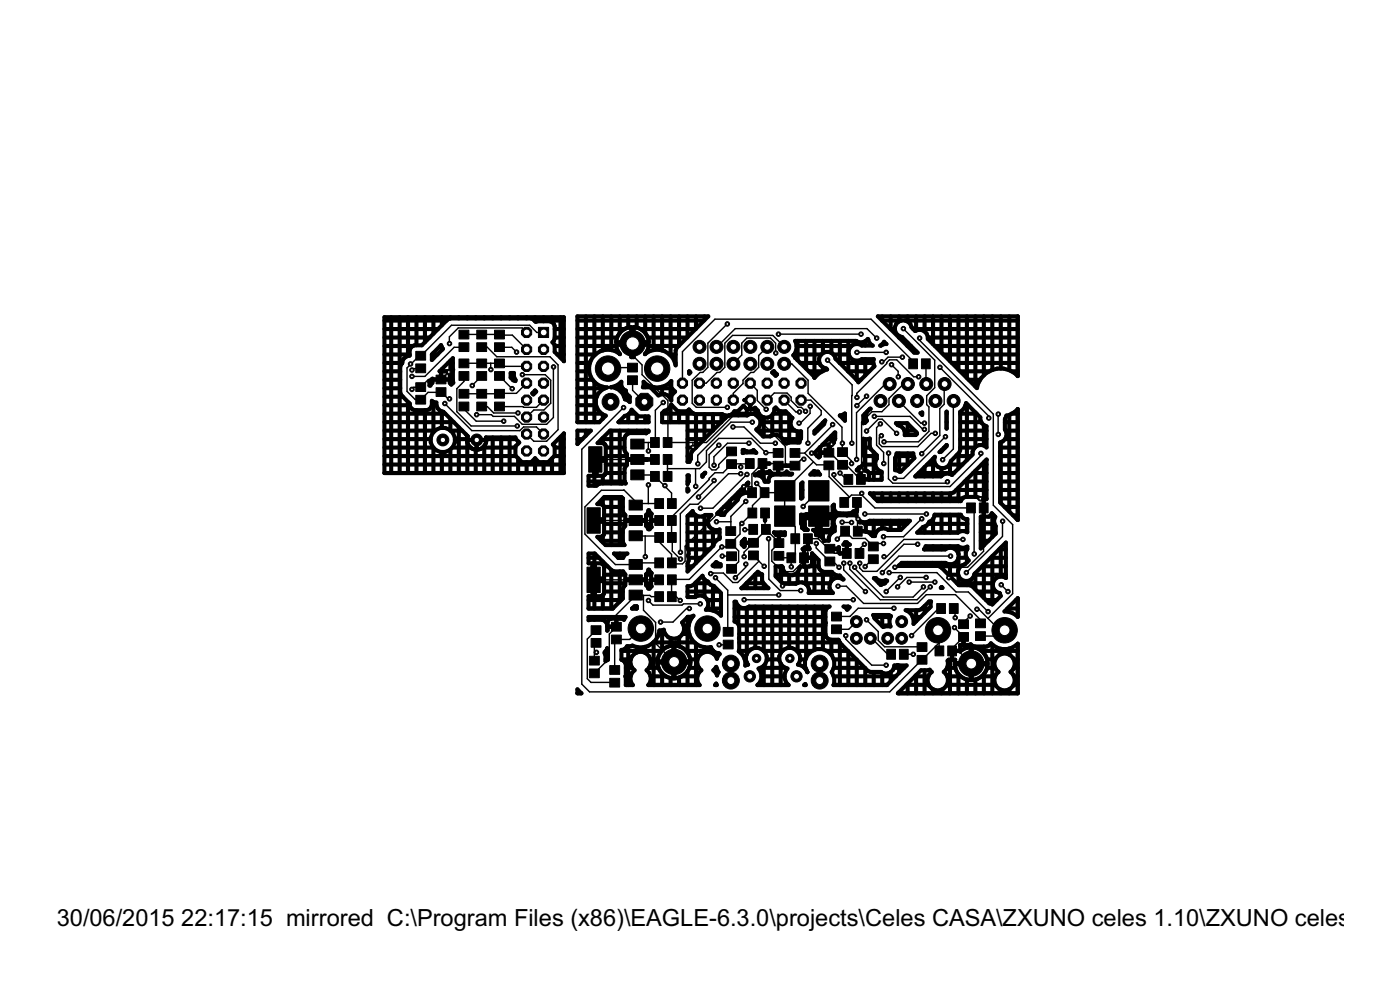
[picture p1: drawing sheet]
<svg xmlns="http://www.w3.org/2000/svg" width="210mm" height="148mm" viewBox="0 0 210 148" stroke-linecap="round" stroke-linejoin="round" font-family="sans-serif">
<defs><g id="words">
<g font-size="4">
<text x="8.5" y="138.7">30/06/2015</text>
<text x="27.2" y="138.7">22:17:15 mirrored C:\Program Files (x86)\EAGLE-6.3.0\projects\Celes CASA\ZXUNO celes 1.10\ZXUNO celes 1.10.</text>
</g>
</g></defs>
<g fill="#000" stroke="#000" stroke-width=".15">
<path d="M62.3 59.2h1.5v1.3h-1.5zM62.3 57.3h1.5v1.4h-1.5zM62.3 52.6h1.5v1.4h-1.5zM62.3 54.5h1.5v1.3h-1.5zM65.4 58.1h1.5v1.3h-1.5zM65.4 56.2h1.5v1.3h-1.5zM68.8 51.4h1.5v1.3h-1.5zM68.8 49.5h1.5v1.3h-1.5zM68.8 55.7h1.5v1.3h-1.5zM68.8 53.8h1.5v1.3h-1.5zM68.8 58.3h1.5v1.3h-1.5zM71.5 51.4h1.5v1.3h-1.5z"/>
<path d="M71.5 49.5h1.5v1.3h-1.5zM71.5 55.7h1.5v1.3h-1.5zM71.5 53.8h1.5v1.3h-1.5zM71.5 58.3h1.5v1.3h-1.5zM74.1 51.4h1.5v1.3h-1.5zM74.1 49.5h1.5v1.3h-1.5zM74.1 55.7h1.5v1.3h-1.5zM74.1 53.8h1.5v1.3h-1.5zM74.1 58.3h1.5v1.3h-1.5zM94.1 54.4h1.5v1.3h-1.5zM94.1 56.3h1.5v1.3h-1.5zM136.2 53.8h1.4v1.4h-1.4z"/>
<path d="M138.2 53.8h1.3v1.4h-1.3zM68.8 60.2h1.5v1.4h-1.5zM71.5 60.2h1.5v1.4h-1.5zM74.1 60.2h1.5v1.4h-1.5zM88 76.1h2v3.8h-2zM88.3 66.9h2v3.8h-2zM94.3 79.5h2v1.5h-2zM94.3 77.2h2v1.5h-2zM94.3 74.9h2v1.5h-2zM94.6 70.4h2v1.5h-2zM94.6 68.1h2v1.5h-2zM94.6 65.8h2v1.5h-2z"/>
<path d="M97.5 65.6h1.3v1.4h-1.3zM97.5 70.6h1.3v1.5h-1.3zM97.5 68.1h1.3v1.5h-1.3zM98.2 74.7h1.3v1.5h-1.3zM98.2 79.8h1.3v1.5h-1.3zM98.2 77.2h1.3v1.5h-1.3zM99.4 65.6h1.4v1.4h-1.4zM99.4 70.6h1.4v1.5h-1.4zM99.4 68.1h1.4v1.5h-1.4zM100.1 74.7h1.3v1.5h-1.3zM100.1 79.8h1.3v1.5h-1.3zM100.1 77.2h1.3v1.5h-1.3z"/>
<path d="M108.8 78.9h1.5v1.3h-1.5zM108.9 67h1.5v1.3h-1.5zM108.9 68.9h1.5v1.3h-1.5zM111.8 68.7h1.3v1.5h-1.3zM112.1 73.1h1.3v1.4h-1.3zM112.1 76.1h1.4v1.5h-1.4zM112.3 78.6h1.3v1.5h-1.3zM113.7 68.7h1.3v1.5h-1.3zM114 73.1h1.3v1.4h-1.3zM114 76.1h1.4v1.5h-1.4zM114.2 78.6h1.3v1.5h-1.3zM115.9 67.2h1.5v1.3h-1.5z"/>
<path d="M115.9 69.1h1.5v1.3h-1.5zM116.1 75.8h3.1v3h-3.1zM116.1 72h3.1v3.1h-3.1zM118.6 80h1.3v1.4h-1.3zM118.4 67.2h1.5v1.3h-1.5zM118.4 69.1h1.5v1.3h-1.5zM120.5 80h1.3v1.4h-1.3zM121.2 75.8h3.1v3h-3.1zM121.2 72h3.1v3.1h-3.1zM123.5 69.1h1.5v1.3h-1.5zM123.5 67.2h1.5v1.3h-1.5zM125.6 67.1h1.5v1.3h-1.5z"/>
<path d="M125.6 69h1.5v1.3h-1.5zM125.9 74.5h1.3v1.5h-1.3zM126 78.8h1.4v1.5h-1.4zM126.5 71.1h1.3v1.5h-1.3zM127.8 74.5h1.3v1.5h-1.3zM128 78.8h1.3v1.5h-1.3zM128.4 71.1h1.3v1.5h-1.3zM144.9 75.4h1.3v1.4h-1.3zM146.8 75.4h1.3v1.4h-1.3zM88.4 98.3h1.5v1.3h-1.5zM88 85h2v3.8h-2zM88.6 95.7h1.5v1.3h-1.5z"/>
<path d="M88.6 93.7h1.5v1.4h-1.5zM91.4 99.7h1.5v1.3h-1.5zM91.7 93.2h1.5v1.4h-1.5zM91.7 95.1h1.5v1.4h-1.5zM94.3 88.4h2v1.5h-2zM94.3 86.1h2v1.5h-2zM94.3 83.8h2v1.5h-2zM98.2 83.6h1.3v1.5h-1.3zM98.2 88.6h1.3v1.5h-1.3zM98.2 86.1h1.3v1.5h-1.3zM100.1 83.6h1.3v1.5h-1.3zM100.1 88.6h1.3v1.5h-1.3z"/>
<path d="M100.1 86.1h1.3v1.5h-1.3zM108.4 94h1.5v1.3h-1.5zM108.4 95.9h1.5v1.3h-1.5zM108.8 80.8h1.5v1.3h-1.5zM108.9 82.7h1.5v1.3h-1.5zM108.9 84.6h1.5v1.3h-1.5zM112.2 82.5h1.5v1.4h-1.5zM112.2 80.7h1.5v1.3h-1.5zM116 82.6h1.5v1.3h-1.5zM116 80.7h1.5v1.3h-1.5zM118 82.8h1.3v1.5h-1.3zM119.9 82.8h1.3v1.5h-1.3z"/>
<path d="M123.7 83.5h1.5v1.3h-1.5zM123.7 81.6h1.5v1.3h-1.5zM124.7 93.6h1.5v1.3h-1.5zM124.7 91.7h1.5v1.3h-1.5zM126.3 82.2h1.3v1.5h-1.3zM128.2 82.2h1.3v1.5h-1.3zM130.2 81.2h1.5v1.3h-1.5zM130.2 83.1h1.5v1.3h-1.5zM132.9 97.3h1.4v1.5h-1.4zM134.9 97.3h1.3v1.5h-1.3zM137.5 96.3h1.5v1.3h-1.5zM137.5 98.2h1.5v1.3h-1.5z"/>
<path d="M140.2 96.8h1.3v1.5h-1.3zM140.4 90.4h1.4v1.5h-1.4zM142.1 96.8h1.3v1.5h-1.3zM142.3 90.4h1.4v1.5h-1.4zM143.7 92.9h1.5v1.3h-1.5zM143.7 94.8h1.5v1.3h-1.5zM146.3 92.7h1.4v1.3h-1.4zM146.3 94.6h1.4v1.3h-1.4zM88.4 100.2h1.5v1.3h-1.5zM91.4 101.6h1.5v1.3h-1.5z"/>
</g>
<g fill="none" stroke="#000" stroke-width=".21">
<path d="M61.5 54.5l.1 .1M61.6 54.6l-.6 .5v3.5l1.3 1.3h.8l1.1-1.1 1.9-.1 1.1 1.1h.2M63.1 55.2h-1.2l-.2 .2M67.3 55.7l-1.2 1.2h-1.9l-1.1 1.1h-1.1l-.3 .3M69.6 50.1h.1M69.6 52h-1.5l-4.4 4.4h-2M69.6 54.4h.1M69.6 56.3v.8l-1.1 1.1v3.5l2.1 2.1h6.9M69.6 59h.1M69.6 59h5.3M69.6 54.4h5.3M69.6 50.1h5.3"/>
<path d="M72.2 52h.9l1.4 1.4h8l1.2 1.3v9.7l-1.7 1.7h-2l-1-1.1M72.2 56.3l-1.4 1.5M73.6 54.4v1M74.9 52h1.8l.7 .7M74.9 50.1h.1M74.9 54.4h.1M74.9 56.3h.1M74.9 59h.1M74.9 56.3l1.9 1.9M74.9 54.4l.4 .5h3.7M74.9 50.1l.1 .1h1.8l2.2 2.1M78.3 56.1h3.4l.9 .9v3.4l-1 1h-1.6l-1 1.1"/>
<path d="M79 49.8l-.7-.7h-9.6l-1.3 1.4v1M79 57.4l-1.6 1.5-2.5 .1M81.5 59.9l-1.1 1.1-5.5-.1M81.5 49.8h-1l-1.1-1.1h-11.7l-4.5 4.6h-.3l-1.3 1.3M83 55v7.5l-1 1.1h-3.7l-1.2-1.2h-3.2l-.2-.3h-2.3M94.8 57v1.5l1.8 1.7M94.8 51.5h.1M94.8 55.1h-3.6l-.1 .1M94.8 51.5v1.8l1.5 1.4v1.4l3.8 3.9v6.3h5.8l6.4-6.4h.2M109 48.5l-2.9 2.9v3.6l-.7 .8h-.4l-1.2 1.2v3.4l.6 .6h4.6M112.5 57.4l1 1.1v1.5l1.4 1.3M115 59.9l1.1-1h1.9l.6 .6v.5l1 1h.5l.7 .6"/>
<path d="M115 52l-1.3 1.3v1.7l-.7 .8h-.4l-1.2 1.2v.5l-1.5 1.4v1M116.3 52.9v-1.5l-.8-.7h-3.5l-.8 .7v1.8l-1.3 1.3M116.7 50.1h12.4M117.6 52l-1.7-1.8h-6.1l-1.1 1.2v3.6l-.8 .8h-.4l-1.6 1.6h-1M117.6 54.5h1.1l2.5 2.5v1.9l5 5.1 .1 3.7 1.4 1.3v.4M117.6 59.9l1.7 1.8h.5M120.1 59.9h1.5l1.5 1.6v.6l-2 2.1v2.2M124.1 54l3.7 3.7-.1 8.7M128.5 52.8h4.3M129.9 59.4l-1.4 1.4M131.4 50.7l-1.4-1.5h-19.8l-2.8 2.8M133.4 57.5l-.7 .1-4.3 4.2v7"/>
<path d="M133.6 54.6l1.1 1v.9M135.3 53.5h-2.2l-.7 .7h-.2M135.4 49.2l4.7 4.8v4.1l-1.2 1.2v1.3l.4 .4v3.6l-1.6 1.6h-5.2M136.1 57.5l-.7 .1-2.1 2.1v.9l-1.1 1.1h-1.5l-1.5 1.5v7.2l-.8 .8M136.9 54.5v-.4l-6.3-6.3h-23.4l-4.9 4.9v4.7M137.7 56.5h-.7l-2.5-2.6h-1.2l-.4 .4v.2l-4.4 4.4v.6M137.9 50.7v.3l11 11v13.7l2.9 2.9v10.3l-3.7 3.7M138.8 54.5l.1 3M140.9 55l7.3 7.3v.3M141.6 57.5v3.1l-.7 .6v4l-2.7 2.8M66.7 60.5l4 4h7.2l.6-.5h1.9l1.1 1M69.6 60.9v.4l1.8 1.8h4.1"/>
<path d="M72.2 60.9h.9l.9 1h3.6M74.9 60.9h.1M89 78h9.8M89.3 68.8h8.9M93.5 61.1l-6.3 6.2v35.2l1.2 1.2h45l7.4-7.3M95.6 71.1l2.3 .1 .3 .2M96.6 60.2h.1M97.2 66.3v1.3M97.2 72.6v2.8M98.2 71.4l1.4 1.4M98.2 71.4h.1M98.8 75.4h-3.2l-.4 .3v-.6l-1.6-1.7h-3.4l-2.5 2.5v4.1l4.6 4.6h2.9l.4-.3h3.2"/>
<path d="M99.4 60.3l-1.1 1.2v4.8h-2.5l-.2 .2M99.6 72.8l1.1 1.1v1.5M99.7 72.7l-.1 .1M100.1 71.4h.1M100.1 68.8v2.6M100.1 68.8h.1M103.9 66.3v.7M104.3 70.2v2.7M107 72v.1l-2.3 2.4M107.4 78.2h2.2M107.8 66.7l-1.5 1.4v1.9l.4 .4h.6l.5-.4v-.4l1.9-2M109.9 64h1.6l2.5 2.4h2.2"/>
<path d="M111 71h-1.8l-4.6 4.5h-1.2l-1.4 1.5v5.7M111 69.5v.5M111.5 60.7l6.3 6.2v2.8M111.8 75.1l-2.2 2.3v2.2M112 71.1l-5.1 5h-1.9M112.3 66.4h-3.2l-2.1 2v1.3M112.4 69.4l-2.7 .1-1.3 1.3h-1.2l-.9 .9v.1l-5.5 5.6v.5l-.1 .1 .1 4.5 1.2 1.3M112.7 73.8h.1M112.7 72.9h-1.2v.2l-8.8 8.7v2.3l-.4 .4h-1.4l-.2-.2v-1.2l-1.8-1.9v-.7l-.3-.2h-3.3M112.8 63.2h-3.2l-5 5v1.3M112.9 79.3l-1.2 .1M113.4 72.4l1.4 1.4h-.2"/>
<path d="M114.6 73.8l.1 .1-1.9 1.8v1.2l-1.8 1.8v1.3l-1.3 1.2v.2l-.1 .1M114.7 76.9v2.3l.1 .1M114.8 79.3l1.9 1.9v.2l-1 1v1.7l1.6 1.5M114.8 79.3l-3.3 3.4v.7M116.7 69.8l-.4-.4h-2l-1.6 1.6v2.8M116.7 67.9l-1.9-.1-2.1-2.1h-4.9l-1.9 1.8v1.7l-1 1h-4.8M116.7 69.7v.1M117.6 77.3h.1M117.7 73.5l-.3 .3h-2.8M117.7 77.3l1.5 1.6v4.1l-.6 .6M117.7 73.5l-.1 3.8M119.2 67.9h1.4"/>
<path d="M120.5 68.8h-.3l-1 1-2.5-.1M120.6 67.9l1.4 1.3M121.5 60.9v1l-1.5 1.5h-.2M122 69.2l.4 .4h1.8l.1 .1v1.7l3.1 3.1M122 69.2l-4.3 4.3M122.7 77.3h.1M122.8 77.3l-.1 3.4M122.8 77.3v.1h5.8M122.8 73.5l-2.4 2.4M124.3 67.8l.2 .1 1.7 1.7h.7l1.5 1.6M124.3 67.8l-2.6 .1M124.7 66.5v1.4l-.4-.1"/>
<path d="M124.8 63.6l-4.2 4.3M125.9 70.9l1 .9h.3M126.2 78.2l1.5 .1M128.4 71.2l.7 .6M128.5 75.3h.1v4.3M128.6 77.8h.1M129.2 73.9v.3M129.2 74.2l2 1.9h14.4M129.2 74.2h-1.5l-1.1 1.1M129.6 77h9.3M129.9 64.6l1.8-1.8h.6l2.1 2.1M131.1 62.4h5.3l2 1.9h.2"/>
<path d="M132 63.5l-.6 .6v2.6l1.1 1.1v1.6M133.2 67.9v3.8l.7 .7h7.9l.2-.2M134.7 60.1l3.4 3.3h.5M138.2 77.7l-2.7 2.7h-3.1M140.2 64.9h-.6l-2 2h-5.4l-.4-.4v-.9l.3-.3M141.7 65.4l-6.2 6.3h-1.3M143 60.1l-.1 7.2-1.6 1.6M145.6 76.1h.1M145.6 76.1l.4 .4v6.5M147 74.7l.5 .5v7.4l-2.4 2.4h-10.9M147 67.9v.4l-4.6 4.6h-16l-1.4-1.4v-.4M149.6 62v3.1"/>
<path d="M150.3 78.1v2.3l-5.4 5.4M89 86.9h9.8M89.1 97.7h.3M89.4 94.4l-1.3 1.3v6l.5 .5 3.6 .1M89.4 96.3l-.3 .3v2.4M89.4 94.4h.1M92.4 95.8h.1M92.4 95.8l-.2 .3v4.3M95.2 86.9h.1h-.1M96.1 94.2l-1.7 1.6h-2M96.5 89.2v2.2l1.8 1.9v3.1l2.7 2.8M96.7 80.3v3.1"/>
<path d="M97.2 90l.7 .7h4.4l.2-.2h2.5M98.8 89.4h-1.2l-.2-.2h-2.1l-2.9 2.9v1.8l-1 1.1v3.6l-2.3 2.3M103.3 91.2h-.4l-2 2h-1.9M107.3 86.6l1.8 1.8 .1 6.3M108.3 83.3h1.4M109.1 89.1h7.6M109.2 96.6h-1.4M109.6 81.5l.4 .4h-1.8l-4.9 4.9-2.6 .1v2.5v-.7l1.3 1.3M109.6 81.5h.1l1 1v1.7l-1 1M109.7 83.3h.1M111.5 89.9h16.4M111.8 84.5v.5l-1.6 1.6"/>
<path d="M113 83.2l.8 .9M113.8 84.1l.8 .7M113.8 84.1l-3.2 3.2h-.7l-1.4-1.4h-2M115.2 80.7l.1 6.1 1.7 1.7h3M116.8 83.3l.3 .3h1.5M117.3 85.6v2.2M118.6 83.6v1.3M119.2 80.7h.1M120.5 83.6h.1M120.5 83.6v.4l-1.6 1.6h-1.6M122.4 81.4v.7l2 2 .6 .1 .8 .8M122.7 80.7l1.4 1.4h.3l.7 .8h1.9"/>
<path d="M122.7 80.7h-1.6v2.3l-.6 .6M125.4 92.4h.1M125.5 80.8l1.2-1.2 1.1 1.1h1.9l1.2 1.2-.3-.5h1.8M125.6 87.8h1.3l2.6 2.6h8.1l1.3-1.3h4.4l3.7 3.8v.5M126.5 84.4v1l3.2 3.2M126.8 95.2v.5l3.9 4h2.1M127.4 84.4v.9l4.6 4.6h5.5l1.9-2M128.1 85v.1l4.3 4.4h4.5l1.5-1.6M128.4 93.2l-1.1 1.1h-1.9M128.4 93.1v.1M129.6 81.5l-.7 .7v.7M129.9 92.9l1.8 1.7v1.3l.9 1h5.6"/>
<path d="M130.5 95.6h.2l2.4 2.4h.5M130.9 83.8h-.2l-1 1.1M133.3 85.8h7.2l2.8 2.9h1.9l2.9 2.9M134 91.1h-5.3l-1.3 1.3h-2M135 86.5l-2.2 2.1M135.5 98h1.4M136.3 87.2h3.8M137.6 81.5h-2.1l-4 4.1h-2.1l-.5-.5v-.7M138.8 86.5h-2.8l-1.4 1.4M140.6 94.4l.2 .2v2.9M141.1 91.2h-.4l-4 4M142.2 85v1.6"/>
<path d="M142.5 83.3h-7.7l-2.5 2.5M143 91.2l.2 .1v1.2M143.1 94l1.4 1.4M144.4 80.8h-8.9l-2.6 2.6h-.4M144.5 95.4l-1.7 1.7-.1 .4 1.1 .1 1.8 1.8M144.5 95.4h.1M145.4 92.3l-.9 1v.2M146.5 91.3h.2l3.5 3.4 .4-.3-.8 .9h-2.8M150.1 87.6l1 1M89.1 100.9h.1"/>
</g>
<g fill="none" stroke="#000" stroke-width=".61">
<path d="M57.6 48h9.4M57.6 59.4h2.8M57.6 58.2h2.4M57.6 56.9h2.4M57.6 55.6h2.4M57.6 54.4h2.7M57.6 53.1h3.8M57.6 51.8h4.3M57.6 50.6h6.8M57.6 49.3h8.1M58.7 47.5v23.4M59.9 47.5v23.4"/>
<path d="M61.2 47.5v5.8M62.4 47.5v4.2M63.7 47.5v3.8M64.6 56.9h.2M64.7 53.1h.9M65 47.5v2.5M65 52.9v.8M65 56.8v.1M66 51.8h.2M66.1 55.6v1.3h-1.3v.5l-.3 .4h-.1v-.6l.4-.5v.1h2.6v-.8l-.4-.4M66.1 51.7l.3 .6-1.7 1.6v-.8M66.1 51.7h.1"/>
<path d="M66.1 51.7l-1.4 1.4M66.1 55.6v1.3h1.3v.5l.3 .2 .3-.3-.1-3.6-2 1.9h2M66.3 47.5v1.2M66.3 52v.4M66.3 55.3v.3M66.3 56.8v.1M67.2 54.4h.7M67.4 56.9h.5M67.5 47.5v.2M67.5 54v3.4M68.8 47.5v.2M70.1 47.5v.2"/>
<path d="M71.3 47.5v.2M72.6 47.5v.2M73.9 47.5v.2M75.1 47.5v.2M76.4 47.5v.2M76.6 55.9h.4v.5l.3 .7-.3-.1-.4-.4zM76.9 56.9h.4M77.7 47.5v.2M79 47.5v.2M80.1 48h4.4M80.2 58.5l.2 .2-.4 .4-.2-.2zM80.2 47.5v.6"/>
<path d="M80.2 58.5v.3M81.5 47.5v.6M82.8 47.5v.8M83.2 51.8h1.3M83.2 50.6h1.3M83.2 49.3h1.3M83.5 53.1h1M84 47.5v6.1M84.5 54.1v-6.6h-26.9v23.4h26.9v-6M84.5 54.1l-1.3-1.4v-1.1l-.4-.3 .4-.6v-1.8l-.2-.4-.2-.2-.4-.2h-1.8l-.3 .1-.3-.3-.4-.2h-12.1l-.4 .2-3.9 3.8h-1.1l-.3 .2-.4 .6v.8a1.17 1.17 0 0 0-1.1 1.1l-.3 .5v3.9l.2 .4 1.2 1.3v.2M84.5 54.1h.1M86.6 48h19"/>
<path d="M86.6 47.4h19.6l-4.7 4.7-.2 .4v2.2a2.81 2.81 0 0 0-4.6-1.6l.4-.7 .2-.8h-4.9l.1 .8 .4 .7a2.82 2.82 0 0 0-4.4 1.1 2.82 2.82 0 0 0 2.5 3.8 2.19 2.19 0 0 0-1.7 2.1 2.19 2.19 0 0 0 1.5 2.2l-.9 .9h-3.3zM86.6 59.4h2.9M86.6 58.2h4.1M86.6 56.9h2.3M86.6 55.6h1.7M86.6 54.4h1.9M86.6 53.1h2.7M86.6 51.8h5.8M86.6 50.6h5.9M86.6 49.3h7M87.8 47.4v15.8M89.1 47.4v5.9"/>
<path d="M89.1 57.2v6M90.4 47.4v5.1M90.4 57.9v.4M91.6 58l.6-.2 .7-.3 .3-.3v.6l.1 .3 .5 .4a1.1 1.1 0 0 0 .6 1v.7l-.2-.2-.5-.2a2.16 2.16 0 0 0-2.1-1.8zM91.7 47.4v5.1M91.7 58h.1M92.3 58.2h1M92.9 47.4v2.5M92.9 51.3v.3M92.9 53h.1M92.9 57.4v1.1M93.6 59.4h.8"/>
<path d="M93.6 49.3a2.48 2.48 0 0 0-1.2 2h4.9a2.46 2.46 0 0 0-1.3-2M93.6 49.3l1-.3v4.5h.4v-4.5l1 .3M94.2 47.4v1.7M94.2 51.3v.3M94.2 59.2v.8M94.3 59.3h.1M94.6 53.1h.4M94.6 51.8h.4M94.6 50.6h.4M94.6 49.3h.4M95.5 47.4v1.7M95.5 51.3v.3"/>
<path d="M96 49.3h8.3M96.5 57.2a2.79 2.79 0 0 0 4.1-.1v1l.6 .6-.6 .6v.7a1.26 1.26 0 0 0-1.9-.8l-1.2-1.2h-1.1l.1-.2zM96.7 47.4v2.5M96.7 51.3v.3M96.7 53h.1M96.7 57.4v.6M97.1 50.6h5.9M97.3 51.8h4.4M97.7 58.2h3M98 47.4v5.1M98 58v.5M99.3 47.4v5.1"/>
<path d="M99.3 57.9v1.2M100.3 59.4h.3M100.4 53.1h.9M100.5 47.4v5.9M100.5 57.2v2.6M101.2 54.4h.1M101.8 47.4v4.4M103.1 47.4v3.1M103.3 55.6l.2 .2-.2 .2zM103.3 55.6h.1M104.4 47.4v1.8M105.6 47.4v.6"/>
<path d="M111.6 60l.9-.1v1.4M112 59.9v.1M116 55.6h.1M116 55.6l.5 .5M116 55.6l-.2 .2 .5 .5 .2-.2M116.5 56.1h.1M119.1 53.1h4M119.2 51.1h9.1a1.28 1.28 0 0 0 1.8-.3l.1 .1a1.14 1.14 0 0 0 .7 .9h-1.7a1.26 1.26 0 0 0-1.7 .1 1.26 1.26 0 0 0 0 1.7 1.26 1.26 0 0 0 1.7 .2h1.8l-.1 .7 .2 .4-2.4 2.4-3.4-3.5a1.26 1.26 0 0 0-1.3-1.1 1.26 1.26 0 0 0-1.2 1.2 1.26 1.26 0 0 0 1.1 1.3l.1 .2-1.2 .5-.7 .7-.1-.2-3.1-3.2a1.78 1.78 0 0 0 .3-2.1zM119.4 51.8h8.3M119.6 51.1v2.9M120 54.4h2.9M120.9 51.1v4.1"/>
<path d="M121.3 55.6h2M122.1 51.1v5.5M123.4 51.1v1.8M123.4 55v.6M124.7 51.1v1.8M124.9 53.1h2.4M125.9 51.1v3.3h5M127.2 55.6h3.1M127.2 51.1v4.6M128.4 56.9h.7M128.5 51.1v.4M128.5 54v2.9"/>
<path d="M129.7 51.1v.7M129.7 53.8v2.4M131 54.7v.3M131.6 47.4h21v8.9a3.6 3.6 0 0 0-3.6-1 3.6 3.6 0 0 0-2.5 2.8l-7.4-7.3a1.24 1.24 0 0 0-.6-1.2 1.24 1.24 0 0 0-1.3 0l-.5-.6a1.27 1.27 0 0 0-1.3-1 1.27 1.27 0 0 0-1.2 1.2 1.27 1.27 0 0 0 1 1.3l2.4 2.3h-.5zM132 51.8l.1-.1zM132.2 48h2.9M132.3 47.4v.6M132.3 51.6v.1M132.5 51.2l.4 .3-.8 .2zM133.5 49.3h.7M133.5 47.4v1.9M134.8 50.6h.5"/>
<path d="M134.8 47.4v.8M134.8 50.3v.3M135.7 48h16.9M136.1 51.8h.5M136.1 47.4v.8M136.1 51.3v.6M136.9 49.3h15.7M137.4 47.4v2.1M137.4 52.6v.2M138.6 47.4v2.3M139.1 50.6h13.5M139.9 47.4v4.2"/>
<path d="M140.2 51.8h12.4M141.2 47.4v5.4M141.4 53.1h11.2M142.4 47.4v6.7M142.7 54.4h9.9M143.7 47.4v8M144 55.6h4.3M145 47.4v9.2M145.2 56.9h1.8M146.2 47.4v10.5M147.5 47.4v8.8M148.8 47.4v8"/>
<path d="M150.1 47.4v7.8M151.3 47.4v8.1M151.7 55.6h.9M57.6 68.3h19.7M57.6 63.2h10.4M57.6 69.6h26.9M57.6 67.1h7.4M57.6 65.8h7M57.6 64.5h7.6M57.6 62h9.2M57.6 60.7h3.8M61.2 60.2v10.7"/>
<path d="M61.4 60.7l.4 .6 .3 .1h1.9l.3-.1 .4-.6M62.4 61.4v9.5M63.7 61.4v9.5M64.7 60.7h.7M65 60.2v4.6M65 67.1v3.8M65.4 60.7v-.4h-.2l-.5-.3v.7M65.4 60.7a1.21 1.21 0 0 0 1.1 1l3.6 3.7M66.3 61.6v2.5M66.3 67.7v3.2M67.5 62.8v1.7M67.5 67.3v3.6"/>
<path d="M67.5 64.5h1.8M67.8 67.1h2.8M68.2 65.8h1.8M68.8 64v6.9M70 65.9h2.9M70.1 65.3v.2M70.1 65.9h.1M70.1 66.3v4.6M70.1 65.4a1.45 1.45 0 0 0 1.3 2 1.45 1.45 0 0 0 1.5-1.9h4.4v.2l.6 .6-.6 .6v1.4l1 .9h1.4l.5-.5M70.1 65.4h.1M71.3 65.9h.1M71.3 67.4v3.5"/>
<path d="M71.5 67.1h.1M71.5 65.9v1.5M72.3 67.1h5M72.6 65.9h.1M72.6 66.8v4.1M72.9 65.8h4.4M73.9 65.5v5.4M75.1 65.5v5.4M76.4 65.5v5.4M77.7 66.1v.4M77.7 68.7v2.2M79 69.2v1.7"/>
<path d="M80.2 68.7v2.2M81.5 69.2v1.7M82.8 68.7v2.2M83.1 68.3h1.4M83.2 67.1h1.3M83.7 65.8h.8M84 65.4v5.5M84.5 64.9l-1.6 1.7 .3 .3v1.4l-1 .9h-1.4l-.6-.5M84.5 64.9l.1 .1M86.6 64.5h2l-2 2zM86.6 65.8h.7M86.6 62h3.6"/>
<path d="M86.6 60.7h2.8M87.8 64.5v.8M88.2 72.1h5.5M89.1 70.9h.4M89.1 69.6h.4M89.1 69v3.8M90.2 65.8h3.4M90.4 62.1v.6M90.4 65.6v.8M90.4 68.6v.4M90.4 71.3v1.1M90.4 74.7v.9"/>
<path d="M90.4 77.8v.4M90.4 74.7h3M90.6 75.9h2.8M90.6 79.8h2.8M90.6 78.5h3.1M90.6 77.2h3.1M90.6 74.5h2.6l.2 .2v1.9l.3 .6v.7h1.5v.1h-1.5v.8l-.3 .5v1.9l.2 .5h-2.8l-1.2-1.3h.6l.3-.2 .1-.3v-1.7h-1.4v-.4h1.4l-.1-1.9-.3-.3-.6-.1zM90.8 70.9h2.8M90.8 68.3h3.2M90.8 69.6h3.2M90.8 67.1h2.8M91.7 64.5v7.9"/>
<path d="M91.7 74.5v7.2M92.7 63.2l1-.9a1.19 1.19 0 0 0 1-.9l1 1h1.5v.8zM92.9 63.1v.1M92.9 64.5v7.9M92.9 74.5v7.2M94.2 62.1v1.1M94.2 64.5v.5M94.2 68.8v.1M94.2 77.9v.1M94.3 62h1M95.4 77.9h1.5v-.7l.2-.3 .1-.4h.1l.4 .5-.1 1h1.2h-1.2l.1 1-.3 .3h-.2l-.3-.5v-.8h-1.5zM95.5 62.1v1.1"/>
<path d="M95.5 64.5v.4M95.5 77.9v.1M96.7 62.4v.8M96.7 64.5v.4M96.7 68.8v.1M96.7 77.9v.1M96.8 64.9h.1l.3-.2v-.2h-5.7l-1.9 1.9h.7l.4 .2 .1 .3v1.7h-1.3v2.7l1-.1 .2-.1 .1-.3v-1.8h-1.7v2.3h-.9v1.5h1.2l.6-.4h3.8M96.8 64.9h-2.4l-.4 .1-.4 .6v1.9l.4 .5v.8h1.5v.1h-1.5v.8l-.4 .5v1.9l.2 .3M96.9 78.5h.7M96.9 77.2h.7M97 68.8v.1h-1.4v-.1h2.6l-1.2 .1M97.7 77h.1"/>
<path d="M98 68.8v.1M98 78h.1M99.3 62h4.8M100.5 60.9v2.3M100.6 60.7h.1M101.8 61.6v1.6M103.1 68.3h.5M103.1 77.3l.7-.7a1.21 1.21 0 0 0 1.9 .6h1a1.25 1.25 0 0 0-.4 1.6 1.25 1.25 0 0 0 1.6 .5v1.4a1.25 1.25 0 0 0-.9 1l-3.9 3.9v-1.2l.2-.4-.2-.8 .2-.7-.2-.4zM103.1 79.8h4.8M103.1 61.6v7.6h.3l.2-.5v-.7l.1-.4 5.3-5.2 .4-.2h2.6a1.26 1.26 0 0 1 1.8 .4 1.26 1.26 0 0 1-.4 1.7l1 1.1h1.1a1.24 1.24 0 0 1 2 .9l.4 .1 .4-.1h1.6a3.1 3.1 0 0 0 .2-1.7 1.25 1.25 0 0 1-1.4-.5 1.25 1.25 0 0 1 .1-1.5l-1-1h-.9l-.6-.6-.2 .2a1.25 1.25 0 0 1-1.1 1.4 1.25 1.25 0 0 1-1.4-1.1l-.4-.4-.2 .2h-1.1l-.4-.5-.9 .8h-.5a1.25 1.25 0 0 1-1.8 .4h-4.1l-.4-.1-.5-.6-.3 .3h-1.4l-1-1a1.25 1.25 0 0 1-1 1l-.3 .3v1.3h8.8M103.1 71.2h.2v.9l-.2 .4zM103.1 73.2l.1 .3-.1 .1z"/>
<path d="M103.1 72.1h.2M103.1 78.5h3.1M103.1 73.4h.1M103.1 67.1h1.2M103.1 65.8h2.5M103.1 64.5h3.8M103.2 77.2h1.1M104.4 62v5M104.4 77.2v7.1M105.6 62v3.8M105.6 70.9v.1M105.6 77.2v5.9"/>
<path d="M105.7 77.2h.9M105.7 70.9h.1M105.7 70.8l-.4 .6v-.3h.2M105.7 70.8h.1M106.9 62v2.5M106.9 79.3v2.5M107.5 76.9l4.1-4-.1 .9h1.2a2 2 0 0 0-1.9 .6l-.2 .5-1.9 1.9-.1 .4h-.5zM108.2 62v1.2M108.2 76.3v.9M108.5 75.9h1.1M109.4 62.2h.1M109.4 75v1.1"/>
<path d="M109.8 74.7h.9M109.8 62h4M110.7 61.6v.6M110.7 73.8v.8M111.1 73.4h.4M111.4 67.4h.1a1.19 1.19 0 0 0 1.5 0l.4 .4h-1.8l-.2 .1zM112 61.3v.9M112 67.6v.2M112 72.5h.1M112 73.8h.1M112.2 72.3v.2h-.2zM112.5 60.7h.1"/>
<path d="M113.2 61.1v1M113.2 67.7v.1M113.2 71.1v.1M113.6 64.5h5.6M113.7 70.9h1.9M114 63.2h4.5M114.3 69.6h.1M114.3 69.4v1.4h.7l.4-.2 .2 .2 .2 .2h.8v-1.2l2.6-.1h-2.5v1.3h.8l.4-.4 .3 .3 .6 .1-.2 .1h-2.6a.87 .87 0 0 0-.8 1l-.5 .1a1.23 1.23 0 0 0-1.5-1v-.1l.6-.3h.5v-1.3h1.1zM114.5 62.5v2.9M114.5 69.4v.1M114.5 70.8v1M114.7 76.9v1.1z"/>
<path d="M114.7 77.2h.1M115.8 62.2v3M115.8 71v.2M115.9 62h2.3M116 79.8h1.7v.4h-.9v1.1v-1.1h-.5zM116 79.8h.1M116.6 70.9h.1M117.1 61.6v3.8M117.1 69.7v.1M117.1 71v.1M117.1 79.8v.4M117.3 65.8h2.7"/>
<path d="M117.8 70.9h.3M117.9 69.7v.1M118 69.8h.1M118.3 62.1v4.2M118.3 69.7v.1M118.3 71v.1M119.6 64.6v1.7M120.1 77.2h2.3M120.1 73.4h.2M120.1 78.5h.6M120.3 72.3v2.2l-.2 .2v-2.2zM120.9 77v.6"/>
<path d="M120.9 79.2v.2M121.5 71.1l.5-.5 .7 .1 .3 .4zM121.7 70.9h1M122.1 64.6l1.6-1.6-.1 .5-1.5 1.5zM122.1 67.8v.1M122.1 70.6v.5M122.1 77v.6M122.1 79.4v.1M122.1 79.5l.2 .2v.5a1.14 1.14 0 0 1 1.2 .8M122.2 64.5h.4M122.3 79.8h2.5M122.4 78.5h.7"/>
<path d="M122.5 68.3h.5M122.5 68.3l.3 .2 .2-.2M122.9 67.1h.1M123 67h.1M123 67l-.9 .9 .4 .4M123.1 77.2h2.4M123.3 66.7h.1M123.3 66.7l.9-.1v1.2h-1.2v.5M123.3 66.7l1.9-1.9a2.66 2.66 0 0 1-.4 1.8h-.5v1.2h-1.3v-.8M123.4 63.3v.4M123.4 66.6h.1M123.4 67.8h.1"/>
<path d="M123.4 77v.6M123.4 79.4v1.3M123.5 63.2h.1M123.7 63h.1M124.2 65.8h1M124.2 67.1h.1M124.7 65.3v1.3M124.7 77v.6M124.7 79.3v.6M124.8 78.5h.2M124.8 75.9h.2M125.9 62.3h.1"/>
<path d="M125.9 76.9v.1M126.6 62h.1M126.7 62l-.8 .3M126.7 62v1l-.8-.7M127 77.2a1.25 1.25 0 0 0-1.6 .1 1.25 1.25 0 0 0-.2 1.6v.7a1.22 1.22 0 0 0-.9 1.4h-.8M127 77.2l.4-.2h.5l.5 .2M127 77.2h.1M127.2 76.9v.2M128.3 77.2h.1M128.4 77.2l.1-.7v-1.2v1.3h-.5l-.6 .3h-1.6l-.4-.1-.2-.3-.2-.3v-.6l-.2 .2v1.2h-1.7v2.4h1.3l.2-.1 .2-.4v-1.3h-4.1v1.3l.1 .3 .3 .2h-.5l-.4-.3-.1-.7v-1.3l2.3-.1v2.4h-.5l.2 .1M128.5 70.4h.1M128.5 75.9h.1"/>
<path d="M128.9 78a1.24 1.24 0 0 0 1.5 0h6l-1.3 1.4h-1.9a1.24 1.24 0 0 0-2 .9h-.4a1.49 1.49 0 0 0-1-.7h-1.2h1.2v-.8l-.1-.3a.79 .79 0 0 0-.8-.2zM129.1 70.9h.1M129.4 69.6h1.8M129.4 65.7l.7 .1 .3-.1v1.2l.2 .4 .9 .9v.5a1.24 1.24 0 0 0 .7 2v1.2l-3.1-.1v-1.3h.7l.5 .3v1h-1.2v-1.3h-.5l-.1-.1 .3-.4a1.23 1.23 0 0 0 .6-1.9zM129.4 63.2h.4M129.4 67.1h1.1M129.4 65.8h.2M129.6 68.3h1.9M129.7 78.5h6.3M129.7 65.8v4.7M129.7 71.8h.1M129.7 78.3v.2"/>
<path d="M129.7 79.6h.1M129.9 62h-.2v1.3M130.2 79.8h1.2M130.2 65.8h.2M130.3 70.9h1.9M130.3 61.3h.2l-1.1 1v1.1l.3-.1 .3-.3-.2-.4v-.5l.2-.4M130.4 73.9h.1M131 67.7v4.2M131 73.9v.6M131 78v2.3M131.2 74.7h13.1M132.3 73.9v1.2"/>
<path d="M132.3 78v1.2M133.5 73.9v1.2M133.5 78v1.4M134.2 69.6h1.9M134.3 63.4h1.7l1.5 1.6-.2 .2h-1.6a1.24 1.24 0 0 0-1.1-1.5zM134.3 68.3h2.7M134.4 67.9h2.5l.2 .7-2 2.1-.9-.3v-1.8zM134.8 63.4v.4M134.8 67.9v2.7M134.8 73.9v1.2M134.8 78v1.4M135.6 64.5h1.5"/>
<path d="M135.7 65.2h.1M136.1 63.5v1.7M136.1 67.9v1.7M136.1 73.9v1.2M136.1 78v.4M137.4 64.7v.4M137.4 71.2v.2M137.4 73.9v1.2M137.6 79.8h6.1M137.7 70.9h5.3M138 61.9l.3-.1v.4zM138.1 62h.2"/>
<path d="M138.6 70v1.4M138.6 73.9v1.2M138.6 78.9v.9M139 69.6h1.3M139.2 78.5h5.8M139.9 68.7v2.7M139.9 73.9v1.2M139.9 77.7v2.1M140.1 77.1h4a.89 .89 0 0 0 .9 .7v1.9a1.23 1.23 0 0 0-1.4 .1h-6.1l.9-.8a1.13 1.13 0 0 0 .9-.8 1.11 1.11 0 0 0 .8-1.1zM140.1 77.2h4M140.3 69.6l-.2-.5 .1-.7-3 3h3.9a1.23 1.23 0 0 1 1.6-.3M140.3 69.6a1.27 1.27 0 0 0 2.1 0"/>
<path d="M140.9 67.7l1-1v.1l-.8 .8zM141.2 67.4v.2M141.2 70.1v1.2M141.2 73.9v1.2M141.2 77.1v2.7M141.5 67.1h.2M141.9 66.7h.1M141.9 63.2h.1M141.9 62h.1M141.9 61.7v2.5M142.4 69.6h1.9M142.4 69.4v1.6"/>
<path d="M142.4 73.9v1.2M142.4 77.1v2.7M142.7 71.1h.1M143.3 68.3h2.3M143.4 73.4h4.5M143.7 67.9v2.3M143.7 73.1v2M143.7 77.1v2.6M144 63.2h3.1M144 67.1h2.2M144 65.8h3.9M144 64.5h3.9"/>
<path d="M144 62h2.4M144.6 72.1h3.3M144.7 60.7h.5M145 60.5v8.4M145 71.8v2.6M145 77.8v1.9M145.9 70.9h2M146.2 61.8v5.2M146.2 70.5v3.9M146.9 74.7h1M147 79.8h2.3M147 78.5h2.1"/>
<path d="M147.2 69.6h.7M147.5 77.2h.1M147.5 75.9h.1M147.5 63.7l.4 .2v3.1a1.23 1.23 0 0 0-1.4-.2 1.23 1.23 0 0 0-.7 1.3l-3.1 3M147.5 63.7l-.3-.3-.2-.5v-.4l-2.2-2.1a1.67 1.67 0 0 1-.8 1.3v5.8l-.2 .3-1.2 1.3-.2 .5M147.5 69.3v6.8v-1.3h-.5l-.6-.4h-1.6l-.4 .2-.3 .5h-12.5l-1.2-1.2M147.5 63.7v3.1M147.9 68.9l-4.9 4.9-.4 .1h-12.2M147.9 68.9v5.9h-.4M147.9 68.9h.1M148.6 77.2h.4M148.7 76.9l.5 .5a1.21 1.21 0 0 0 .1 1.4v1.1l-2.3 2.3v-4.8h.5v-1.3v5.6"/>
<path d="M148.7 76.9h.1M148.7 76.9l-.1 .3-.2 .2h-.9M148.8 77v3.5M149.9 68.3h2.7M149.9 72.1h2.7M149.9 74.7h2.7M149.9 73.4h2.7M149.9 70.9h2.7M149.9 69.6h2.7M149.9 67.1h2.7M150.1 66.3v9.1M150.6 75.9h2"/>
<path d="M150.7 63.2h1.9M150.7 65.8h1.9M150.8 64.5h1.8M150.9 62.3l.5-.2 .8-.4 .4-.4v16.6l-2.7-2.6v-9a1.24 1.24 0 0 0 .8-2v-1.5zM150.9 62.3h.1M151.3 62.2v14.4M151.7 62h.9M151.9 77.2h.7M88.2 82.9h1l2.5 2.5 .4 .2h1.3l.3 .4v.8h1.5v.1h-1.5v.8l-.3 .5v1.5l-1.5 1.5h-3.7v-1.9h.6v-2.2h1.8v1.7l-.1 .3-.4 .2h-.9v-4.9h1l.4 .5v1.8h-1.8v-2.3h-.6zM88.2 92.4h5.6l-.2 .5-.4-.2h-.8v1.2h-1.3v-.7l.2-.4 .3-.1h.8v1.2h-1.3l-.1 .6v-.9l-.4-.6-.3-.1h-2.1zM88.2 83.6h1.6M88.2 89.9h5"/>
<path d="M88.8 84.8h.4M88.8 88.6h.4M88.8 87.4h.4M88.8 86.1h.4M89.1 82.9v3.8M89.1 87.1v4.1M89.1 92.4v.5M90.1 81h3.3M90.4 80.3v1M90.4 84.1v.4M90.4 86.7v.4M90.4 89.2v2"/>
<path d="M90.4 92.4v.5M90.6 84.8h.5M90.6 88.6h2.8M90.6 87.4h3.1M90.6 86.1h3.1M90.8 98.8h.3M90.8 97.5h.3M91 97.1h.1M91 97.1l.1 .1v1.6l-.3 .3v-1l-.1-.4zM91 93.7h.1M91.7 85.4v5.8M91.7 92.4v.3"/>
<path d="M91.7 93.9h.1M92.1 82.9h2l-.6 .4-.1 .3h-.7zM92.4 93.7h.1M92.9 82.9v.7M92.9 85.6v4.5M92.9 92.4v.3M93.2 97.5h6M93.2 98.8h1.4M94.2 86.8v.1M94.2 96.8v5.8M94.8 91.2l.3-.4h.4v.4zM95.5 86.8v.1"/>
<path d="M95.5 96.9v.9M96.7 86.8v.1M96.7 96.9v.9M96.9 87.4h.7M96.9 86.1h.7M97.5 98.8h1.1M97.6 86.8h1.2l-1.2 .1M97.7 85.9l-.5-.6-.1 .5-.2 .2v.8h-1.5v.1h1.5v.8l.2 .2 .1 .3h.2l.3-.3M97.7 87.9h.1M97.7 85.9h.1M97.7 85.9v2M97.9 96.2h6.2"/>
<path d="M98 86.8v.1M98 96.2v6.4M98.6 98.8v.3h4.9v-.3M98.7 95h1M99.2 97.5a2.47 2.47 0 0 1 1.7-.8v4.9l-1.1-.3M99.2 97.5l-.4 .7-.2 .6M99.3 94.4h-.4a2.83 2.83 0 0 1-4.1 2.3l-.2 .1h-.6a.86 .86 0 0 1-.8 .6v1.4l.5 .4 .1 .3v1.8M99.3 94.4v3.1M99.3 99.1v.2M100.5 95.6v1.2M100.5 99.1v.2M100.9 97.5h.2"/>
<path d="M100.9 98.8h.2M101.8 95.5v1.3M101.8 99.1v.2M102.3 95h1.1M102.5 93.7h.8M102.9 97.5h4.1M103.1 97.7a2.42 2.42 0 0 0-2-1v4.9l1.1-.3M103.1 97.7l.4 1.1M103.1 87.8h.4l.4-.1 1.4-1.4 .2 .4 .6 .4a1.14 1.14 0 0 0 .9 .7l1.1 1.1v3.3a2.59 2.59 0 0 0-2.3-.8 1.26 1.26 0 0 0 .1-1.8 1.26 1.26 0 0 0-1.7-.1h-1.1zM103.1 92.4h.7M103.1 92.5v5.3M103.1 99.1v.2"/>
<path d="M103.1 84.8h.8M103.1 88.6h4.8M103.1 81h4.3M103.1 92.4l-.8 .9a1.53 1.53 0 0 1-.7 2.3 1.53 1.53 0 0 1-2.1-1.3l-.2 .1M103.2 82.3h3.2M103.3 83.6h1.8M103.5 98.8h1.1M103.6 92.4l.4-.2-.2 .2M103.8 92.4a2.83 2.83 0 0 0-.2 3.3 2.83 2.83 0 0 0 3 1.2 1.18 1.18 0 0 0 1.2 1l.1 .1-.2 .2-.2 .5a1.52 1.52 0 0 0-2.4-.8 1.52 1.52 0 0 0 .1 2.5 1.48 1.48 0 0 0-.3 2.2h-7.7a1.47 1.47 0 0 0-.3-2.2 1.54 1.54 0 0 0 .3-2.3 1.54 1.54 0 0 0-2.3 0 1.54 1.54 0 0 0 .2 2.3 1.48 1.48 0 0 0-.2 2.2h-1.1v-1.3M104.2 87.4h2.1M104.4 87.2v2.2M104.4 96.4v6.2"/>
<path d="M105.6 86.8v2.6M105.6 97v.7M106 91.2h2.1M106.1 89.9h2M106.8 84.7l.6-.5 .6 .3v.3h-.9zM106.9 84.7v.1M106.9 87.8v3.7M106.9 97.5v.4M107.4 99.9l.3 .8-.2 .5-.2-.4-.3-.4zM108 84.5h.1M110.1 90.1h.2a1.24 1.24 0 0 0 2 .8h12.1l-.5 .3-.1 .3v3.6l.1 .3 .6 .4h1.2l.5 .8 3.9 3.9 .4 .2h1.6a1.24 1.24 0 0 0 1.3 .1 1.24 1.24 0 0 0 .7-1.1h1.8l-2.9 2.9h-8a1.98 1.98 0 0 0-.3-1.9 2.22 2.22 0 0 0-1.8-3.5 2.22 2.22 0 0 0-1.8 3.5 1.67 1.67 0 0 0-1.5-1.1 1.57 1.57 0 0 0-.5-2.4 1.57 1.57 0 0 0-2.2 .9 1.57 1.57 0 0 0 1.2 2.1 1.7 1.7 0 0 0 .1 2.4h-4.6a1.69 1.69 0 0 0 .1-2.4 1.57 1.57 0 0 0 1.2-2.1 1.57 1.57 0 0 0-2.2-.9 1.57 1.57 0 0 0-.5 2.4l-.5 .1v-.7l-.3-.8-.6-.6v-3.8l-.1-.3-.6-.4zM110.1 92.4h13.7"/>
<path d="M110.1 91.2h13.8M110.7 90.7v2.8M110.8 97.5h1.5M110.8 93.7h13M110.8 96.2h15.1M110.8 95h13M111.2 88.1l2.4-2.4 .7 .3v1l.1 .3 .8 .8zM111.2 88.1h.1M111.2 81.2l.5-.5v.6h1.3v-.3l-.1 .3h-1.2l-.1 .6-.4-.3zM111.4 81h.3M111.7 80.7v.1M111.7 98.8h.1"/>
<path d="M111.9 87.4h2.5M112 81.3h.1M112 87.3v.8M112 91v7M112 99.2v.4M112.9 81h.1M113.2 86.1h1.1M113.2 86.1v2M113.2 90.9v6.2M114.5 97.5h2.8M114.5 87.4v.7M114.5 90.9v6.6"/>
<path d="M114.5 99.7v2.9M115 98.8h1.8M115.8 90.9v11.7M116.3 86.1h1.9M116.8 81h.1M117.1 84.8v2.3M117.1 90.9v7M117.1 99.4v3.2M117.3 87.4h2.2M118.3 86.1v1.4M118.3 90.9v6.2M119 86.1h6.2"/>
<path d="M119.5 97.5h2.3M119.6 85.7v1.6M119.6 90.9v6.7M120 98.8h.8M120.5 82.3h.1M120.5 84.8h.1M120.6 87.4h3.9M120.9 80.7h.1M120.9 82v.3M120.9 83.5v.1M120.9 84.9v2.6M120.9 90.9v7.7"/>
<path d="M121.1 81h.1M121.3 88.6h3.4v.2M121.4 84.8h1.3M121.8 83.5v-.6l.9 1v1l.4 .6 .4 .2h1.2l.4 .3 .4 .2h.4M122.1 83.3v5.5M122.1 90.9v6.5M122.4 83.6l-1.9-.1v-1.2h-.2l.3-.3h.5v-1.3h-.3h.4v1.3h.1l.1 .3h-.8v2.6l.8-.1 .2-.1 .2-.3v-.8h-1.3v1.3h-.5l-.1 .1a1.25 1.25 0 0 1-1.3 1.2 1.25 1.25 0 0 1-1.2-1.2l-.2-.2h-.9v1.5l1.1 1.2h1.9a1.25 1.25 0 0 1 1.5-.1 1.25 1.25 0 0 1 .4 1.4h3.7a1.29 1.29 0 0 1-.2-1.8 1.29 1.29 0 0 1 1.8-.2l-.6-.6M123.4 85.6v3.2M123.4 90.9v6.4M123.5 81h.1M124 97.5h3.1M124.4 82.2h1.3l.1-.2v.8l-.1-.6z"/>
<path d="M124.7 82.2h.1M124.7 85.7v1.3M124.7 95.8v2.3M125 98.8h3.4M125.7 82.3h.1M125.8 82h.1M125.9 82.9h.1M125.9 86.3v.3M125.9 96.3v6.3M126.5 90.9h.7l.2 .1-.4 .3-.3-.3zM126.7 81.2h.3l.4 .4h-.4v1.3h-1.1h1v-1.3h-.5zM126.9 82.3h.1"/>
<path d="M127.2 90.9v.3h-.3M127.2 81.5v.1M127.2 97.6v5M128.5 98.8v3.8M130.9 92.1l.2 .5 1.3 1.3 .3-.1 .8 .1-.1-.4v-.7l.2-.5M130.9 92.1h2.4l.3 .2M130.9 92.1l.1 .1M131 92.1v.2M131 86.6h.3a1.16 1.16 0 0 0 1.5 .3l.2 .1-.3 .4-.6 .3zM131.1 92.4h2.4M131.8 87.4h.9M132.2 93.7h1.3"/>
<path d="M132.3 87v.5M132.3 92.1v1.7M133.5 92.3h.1M134.8 84.7v.1M134.8 99.7v1.1M135.8 91.4h2l.3-.1 1.2-1.2h.3l-.1 .8-2.5 2.6a1.77 1.77 0 0 0-1.2-2.1zM136.1 84.3v.5M136.1 91.4v.1M136.8 92.4h1.2M137.4 84.3v.5M137.4 91.4v1.7M138.2 91.2h1.1"/>
<path d="M138.6 82.2v.1M138.6 84.3v.5M138.6 90.8v1M139.9 81.8v.5M139.9 84.3v.5M140.8 84.8h3.3M141.1 88.1l.1-.2 .1 .2zM141.2 81.8v.5M141.2 84.3v.8M141.2 87.9v.2M142.2 86.1h1.5M142.4 81.8v.3"/>
<path d="M142.4 84.5v1.8M142.4 98.8v5.1M142.7 98.8h.1M143.2 82.3h1.8M143.5 87.4h5.4M143.7 81.9v1.1M143.7 83.6v1.8M143.7 86.2v1.4M143.7 97.5h.1M143.7 99.3v.2M143.7 83.5a1.27 1.27 0 0 1-2 .8h-6.5l-.5 .5h6l.3 .1 2.8 2.8h1.6l.4 .1 2.5 2.6 .5 .2M143.7 83.6h1.2"/>
<path d="M144 97.5v.1M144 97.5h-1.3v1.3h-.5l-.1 .2a1.5 1.5 0 0 1-.6 1.7 1.54 1.54 0 0 1 .2 2.2 1.54 1.54 0 0 1-2.2 0 1.54 1.54 0 0 1 .2-2.2l-.3-.4-1.3 .1-3.5 3.5h18v-7.5a2.78 2.78 0 0 1-4 0l-.3 .3-.4 .2h-1.8l-.6-.4-.2 .1h-.8l-.1-1.2v1.2h-.5l.1 .9h-1.2v1.3h.4v.5h4.9a2.45 2.45 0 0 0-2.4-2.3v4.9a2.41 2.41 0 0 0 2.4-2.4h-4.9a2.41 2.41 0 0 0 2.3 2.4v-4.9l-.8 .1-.7 .5M144.4 96.2h.1M145 81.9v.4M145 83.7v.6M145 87v.7M145 96.6v.4M145 99.3v.2M145 82.3v-.4a1.23 1.23 0 0 1-1.4-.1h-4.8l-.2 .5h3.1a1.26 1.26 0 0 1 1.5-.1 1.26 1.26 0 0 1 .5 1.3M145 82.3a1.24 1.24 0 0 0 .2 1.7l-.5 .5a1.27 1.27 0 0 0-1.1 1.4 1.27 1.27 0 0 0 1.2 1.2 1.27 1.27 0 0 0 1.3-1.1l4.7-4.7v5.3M145.5 97.5h.2M145.5 98.8h.2"/>
<path d="M146.1 86.1h4.7M146.2 85.9v2.4M146.2 96.9v.1M146.2 99.3v.2M146.6 88.6h2.8M147 81h1.2M147.2 97.5h5.4M147.3 84.8h3.5M147.5 84.6v5M147.5 96.9v1M147.5 99.3v.2M147.8 89.9h1.6"/>
<path d="M148 98.8h1.2M148.5 83.6h2.3M148.8 83.3v7.3M148.8 96.6v7.3M148.9 87.4a1.25 1.25 0 0 0 1 1.5M149.3 98.6a1.54 1.54 0 0 1 2.4-.3 1.54 1.54 0 0 1-.2 2.4 1.54 1.54 0 0 1 .3 2.2 1.54 1.54 0 0 1-2.3 0 1.54 1.54 0 0 1 .2-2.2 1.52 1.52 0 0 1-.4-2.1zM149.8 82.3h1M149.9 88.9l.2 .4-1.3 1.3M149.9 88.9h.1M150.1 82v4.4M150.1 97.2v.8M150.6 91.6l2-2v2.8a2.56 2.56 0 0 0-2-.8z"/>
<path d="M150.8 86.6a1.27 1.27 0 0 0-1.9 .8M150.8 86.6h.1M151 91.2h1.6M151.3 90.9v.8M151.3 97.2v.9M152 98.8h.6M152.3 89.9h.3M86.6 103.3l.6 .6h-.6zM93.8 101.3h.8M93.8 102.6h1M93.8 100.1h1M97.2 102.6h7.6"/>
<path d="M97.3 100.1h1.4M97.5 101.3h2.3M99.3 100.9v1.7M99.8 101.3a2.5 2.5 0 0 1-1.2-2h4.9a2.37 2.37 0 0 1-1.3 2M100.5 101.6v1M100.9 101.3h.2M100.9 100.1h.2M101.8 101.5v1.1M102.2 101.3h2.3M103.1 100.6v2M103.3 100.1h1.5M107.3 102.6h.1"/>
<path d="M107.3 100.1h.1M107.4 102.4l.1 .2h-.3zM113.6 102.6h4.6M114 100.1h3.8M114.2 101.3h3.4M120.6 102.6h.2M120.6 100.1h.2M120.7 102.5l.1 .1h-.2zM120.9 100.2v.1M125 102.6h8M125 101.3h9.3M125 100.1h4.7"/>
<path d="M129.7 100.1v2.5M131 100.7v1.9M132.3 100.8v1.8M133.5 100.7v1.4M134 100.1h1.6M134.8 103.7v.2M135.9 102.6h3.4M136.1 102.4v1.5M137.2 101.3h2M137.4 101.1v2.8M138.6 100.4v3.5M139.9 103.3v.6"/>
<path d="M141.2 103.3v.6M142 102.6h7.2M142 100.1h1.2M142 101.3h2M143.7 101v2.9M145 101.8v2.1M145.5 101.3h.2M145.5 100.1h.2M146.2 101.8v2.1M147.2 101.3h2M147.5 101v2.9M148 100.1h1.2"/>
<path d="M150.1 103.3v.6M151.3 103.3v.6M152 102.6h.6M152 100.1h.6M152 101.3h.6"/>
<circle cx="66.4" cy="65.9" r="1.84"/>
</g>
<circle cx="130.5" cy="95.6" r=".89" fill="#000" stroke="#000" stroke-width=".15"/>
<circle cx="130.5" cy="95.6" r=".44" fill="#fff" stroke="#000" stroke-width=".15"/>
<circle cx="133.1" cy="95.6" r=".89" fill="#000" stroke="#000" stroke-width=".15"/>
<circle cx="133.1" cy="95.6" r=".44" fill="#fff" stroke="#000" stroke-width=".15"/>
<circle cx="128.4" cy="95.6" r=".89" fill="#000" stroke="#000" stroke-width=".15"/>
<circle cx="128.4" cy="95.6" r=".44" fill="#fff" stroke="#000" stroke-width=".15"/>
<circle cx="135.2" cy="95.6" r=".89" fill="#000" stroke="#000" stroke-width=".15"/>
<circle cx="135.2" cy="95.6" r=".44" fill="#fff" stroke="#000" stroke-width=".15"/>
<circle cx="135.2" cy="93.1" r=".89" fill="#000" stroke="#000" stroke-width=".15"/>
<circle cx="135.2" cy="93.1" r=".44" fill="#fff" stroke="#000" stroke-width=".15"/>
<circle cx="128.4" cy="93.1" r=".89" fill="#000" stroke="#000" stroke-width=".15"/>
<circle cx="128.4" cy="93.1" r=".44" fill="#fff" stroke="#000" stroke-width=".15"/>
<circle cx="143" cy="60.1" r=".97" fill="#000" stroke="#000" stroke-width=".15"/>
<circle cx="143" cy="60.1" r=".51" fill="#fff" stroke="#000" stroke-width=".15"/>
<circle cx="140.3" cy="60.1" r=".97" fill="#000" stroke="#000" stroke-width=".15"/>
<circle cx="140.3" cy="60.1" r=".51" fill="#fff" stroke="#000" stroke-width=".15"/>
<circle cx="137.5" cy="60.1" r=".97" fill="#000" stroke="#000" stroke-width=".15"/>
<circle cx="137.5" cy="60.1" r=".51" fill="#fff" stroke="#000" stroke-width=".15"/>
<circle cx="134.8" cy="60.1" r=".97" fill="#000" stroke="#000" stroke-width=".15"/>
<circle cx="134.8" cy="60.1" r=".51" fill="#fff" stroke="#000" stroke-width=".15"/>
<circle cx="132" cy="60.1" r=".97" fill="#000" stroke="#000" stroke-width=".15"/>
<circle cx="132" cy="60.1" r=".51" fill="#fff" stroke="#000" stroke-width=".15"/>
<circle cx="141.6" cy="57.5" r=".97" fill="#000" stroke="#000" stroke-width=".15"/>
<circle cx="141.6" cy="57.5" r=".51" fill="#fff" stroke="#000" stroke-width=".15"/>
<circle cx="138.9" cy="57.5" r=".97" fill="#000" stroke="#000" stroke-width=".15"/>
<circle cx="138.9" cy="57.5" r=".51" fill="#fff" stroke="#000" stroke-width=".15"/>
<circle cx="136.1" cy="57.5" r=".97" fill="#000" stroke="#000" stroke-width=".15"/>
<circle cx="136.1" cy="57.5" r=".51" fill="#fff" stroke="#000" stroke-width=".15"/>
<circle cx="133.4" cy="57.5" r=".97" fill="#000" stroke="#000" stroke-width=".15"/>
<circle cx="133.4" cy="57.5" r=".51" fill="#fff" stroke="#000" stroke-width=".15"/>
<circle cx="91.5" cy="60.2" r="1.27" fill="#000" stroke="#000" stroke-width=".15"/>
<circle cx="91.5" cy="60.2" r=".51" fill="#fff" stroke="#000" stroke-width=".15"/>
<circle cx="96.6" cy="60.2" r="1.38" fill="#000" stroke="#000" stroke-width=".15"/>
<circle cx="96.6" cy="60.2" r=".51" fill="#fff" stroke="#000" stroke-width=".15"/>
<circle cx="117.6" cy="52" r=".97" fill="#000" stroke="#000" stroke-width=".15"/>
<circle cx="117.6" cy="52" r=".51" fill="#fff" stroke="#000" stroke-width=".15"/>
<circle cx="115" cy="52" r=".97" fill="#000" stroke="#000" stroke-width=".15"/>
<circle cx="115" cy="52" r=".51" fill="#fff" stroke="#000" stroke-width=".15"/>
<circle cx="112.5" cy="52" r=".97" fill="#000" stroke="#000" stroke-width=".15"/>
<circle cx="112.5" cy="52" r=".51" fill="#fff" stroke="#000" stroke-width=".15"/>
<circle cx="110" cy="52" r=".97" fill="#000" stroke="#000" stroke-width=".15"/>
<circle cx="110" cy="52" r=".51" fill="#fff" stroke="#000" stroke-width=".15"/>
<circle cx="107.4" cy="52" r=".97" fill="#000" stroke="#000" stroke-width=".15"/>
<circle cx="107.4" cy="52" r=".51" fill="#fff" stroke="#000" stroke-width=".15"/>
<circle cx="104.9" cy="52" r=".97" fill="#000" stroke="#000" stroke-width=".15"/>
<circle cx="104.9" cy="52" r=".51" fill="#fff" stroke="#000" stroke-width=".15"/>
<circle cx="117.6" cy="54.5" r=".97" fill="#000" stroke="#000" stroke-width=".15"/>
<circle cx="117.6" cy="54.5" r=".51" fill="#fff" stroke="#000" stroke-width=".15"/>
<circle cx="115" cy="54.5" r=".97" fill="#000" stroke="#000" stroke-width=".15"/>
<circle cx="115" cy="54.5" r=".51" fill="#fff" stroke="#000" stroke-width=".15"/>
<circle cx="112.5" cy="54.5" r=".97" fill="#000" stroke="#000" stroke-width=".15"/>
<circle cx="112.5" cy="54.5" r=".51" fill="#fff" stroke="#000" stroke-width=".15"/>
<circle cx="110" cy="54.5" r=".97" fill="#000" stroke="#000" stroke-width=".15"/>
<circle cx="110" cy="54.5" r=".51" fill="#fff" stroke="#000" stroke-width=".15"/>
<circle cx="107.4" cy="54.5" r=".97" fill="#000" stroke="#000" stroke-width=".15"/>
<circle cx="107.4" cy="54.5" r=".51" fill="#fff" stroke="#000" stroke-width=".15"/>
<circle cx="104.9" cy="54.5" r=".97" fill="#000" stroke="#000" stroke-width=".15"/>
<circle cx="104.9" cy="54.5" r=".51" fill="#fff" stroke="#000" stroke-width=".15"/>
<circle cx="71.5" cy="65.9" r=".89" fill="#000" stroke="#000" stroke-width=".15"/>
<circle cx="71.5" cy="65.9" r=".4" fill="#fff" stroke="#000" stroke-width=".15"/>
<circle cx="66.4" cy="65.9" r=".89" fill="#000" stroke="#000" stroke-width=".15"/>
<circle cx="66.4" cy="65.9" r=".4" fill="#fff" stroke="#000" stroke-width=".15"/>
<circle cx="118.4" cy="98.6" r=".64" fill="#000" stroke="#000" stroke-width=".15"/>
<circle cx="118.4" cy="98.6" r=".3" fill="#fff" stroke="#000" stroke-width=".15"/>
<circle cx="113.4" cy="98.6" r=".64" fill="#000" stroke="#000" stroke-width=".15"/>
<circle cx="113.4" cy="98.6" r=".3" fill="#fff" stroke="#000" stroke-width=".15"/>
<circle cx="119.4" cy="101.3" r=".85" fill="#000" stroke="#000" stroke-width=".15"/>
<circle cx="119.4" cy="101.3" r=".44" fill="#fff" stroke="#000" stroke-width=".15"/>
<circle cx="112.4" cy="101.3" r=".85" fill="#000" stroke="#000" stroke-width=".15"/>
<circle cx="112.4" cy="101.3" r=".44" fill="#fff" stroke="#000" stroke-width=".15"/>
<circle cx="122.9" cy="102" r="1.27" fill="#000" stroke="#000" stroke-width=".15"/>
<circle cx="122.9" cy="102" r=".59" fill="#fff" stroke="#000" stroke-width=".15"/>
<circle cx="122.9" cy="99.4" r="1.27" fill="#000" stroke="#000" stroke-width=".15"/>
<circle cx="122.9" cy="99.4" r=".59" fill="#fff" stroke="#000" stroke-width=".15"/>
<circle cx="109.6" cy="102" r="1.27" fill="#000" stroke="#000" stroke-width=".15"/>
<circle cx="109.6" cy="102" r=".59" fill="#fff" stroke="#000" stroke-width=".15"/>
<circle cx="109.6" cy="99.4" r="1.27" fill="#000" stroke="#000" stroke-width=".15"/>
<circle cx="109.6" cy="99.4" r=".59" fill="#fff" stroke="#000" stroke-width=".15"/>
<circle cx="106.1" cy="94.2" r="1.91" fill="#000" stroke="#000" stroke-width=".15"/>
<circle cx="106.1" cy="94.2" r=".8" fill="#fff" stroke="#000" stroke-width=".15"/>
<circle cx="96.1" cy="94.2" r="1.91" fill="#000" stroke="#000" stroke-width=".15"/>
<circle cx="96.1" cy="94.2" r=".8" fill="#fff" stroke="#000" stroke-width=".15"/>
<circle cx="101.1" cy="99.2" r="1.91" fill="#000" stroke="#000" stroke-width=".15"/>
<circle cx="101.1" cy="99.2" r=".8" fill="#fff" stroke="#000" stroke-width=".15"/>
<circle cx="150.6" cy="94.4" r="1.91" fill="#000" stroke="#000" stroke-width=".15"/>
<circle cx="150.6" cy="94.4" r=".8" fill="#fff" stroke="#000" stroke-width=".15"/>
<circle cx="140.6" cy="94.4" r="1.91" fill="#000" stroke="#000" stroke-width=".15"/>
<circle cx="140.6" cy="94.4" r=".8" fill="#fff" stroke="#000" stroke-width=".15"/>
<circle cx="145.6" cy="99.4" r="1.91" fill="#000" stroke="#000" stroke-width=".15"/>
<circle cx="145.6" cy="99.4" r=".8" fill="#fff" stroke="#000" stroke-width=".15"/>
<circle cx="91.2" cy="55.2" r="1.91" fill="#000" stroke="#000" stroke-width=".15"/>
<circle cx="91.2" cy="55.2" r=".99" fill="#fff" stroke="#000" stroke-width=".15"/>
<circle cx="98.5" cy="55.2" r="1.91" fill="#000" stroke="#000" stroke-width=".15"/>
<circle cx="98.5" cy="55.2" r=".99" fill="#fff" stroke="#000" stroke-width=".15"/>
<circle cx="94.8" cy="51.5" r="1.91" fill="#000" stroke="#000" stroke-width=".15"/>
<circle cx="94.8" cy="51.5" r=".99" fill="#fff" stroke="#000" stroke-width=".15"/>
<path d="M80.7 49h1.6v1.6h-1.6z" fill="#000" stroke="#000" stroke-width=".15"/>
<circle cx="81.5" cy="49.8" r=".51" fill="#fff" stroke="#000" stroke-width=".15"/>
<circle cx="79" cy="49.8" r=".83" fill="#000" stroke="#000" stroke-width=".15"/>
<circle cx="79" cy="49.8" r=".51" fill="#fff" stroke="#000" stroke-width=".15"/>
<circle cx="81.5" cy="52.3" r=".83" fill="#000" stroke="#000" stroke-width=".15"/>
<circle cx="81.5" cy="52.3" r=".51" fill="#fff" stroke="#000" stroke-width=".15"/>
<circle cx="79" cy="52.3" r=".83" fill="#000" stroke="#000" stroke-width=".15"/>
<circle cx="79" cy="52.3" r=".51" fill="#fff" stroke="#000" stroke-width=".15"/>
<circle cx="81.5" cy="54.9" r=".83" fill="#000" stroke="#000" stroke-width=".15"/>
<circle cx="81.5" cy="54.9" r=".51" fill="#fff" stroke="#000" stroke-width=".15"/>
<circle cx="79" cy="54.9" r=".83" fill="#000" stroke="#000" stroke-width=".15"/>
<circle cx="79" cy="54.9" r=".51" fill="#fff" stroke="#000" stroke-width=".15"/>
<circle cx="81.5" cy="57.4" r=".83" fill="#000" stroke="#000" stroke-width=".15"/>
<circle cx="81.5" cy="57.4" r=".51" fill="#fff" stroke="#000" stroke-width=".15"/>
<circle cx="79" cy="57.4" r=".83" fill="#000" stroke="#000" stroke-width=".15"/>
<circle cx="79" cy="57.4" r=".51" fill="#fff" stroke="#000" stroke-width=".15"/>
<circle cx="81.5" cy="59.9" r=".83" fill="#000" stroke="#000" stroke-width=".15"/>
<circle cx="81.5" cy="59.9" r=".51" fill="#fff" stroke="#000" stroke-width=".15"/>
<circle cx="79" cy="59.9" r=".83" fill="#000" stroke="#000" stroke-width=".15"/>
<circle cx="79" cy="59.9" r=".51" fill="#fff" stroke="#000" stroke-width=".15"/>
<circle cx="81.5" cy="62.5" r=".83" fill="#000" stroke="#000" stroke-width=".15"/>
<circle cx="81.5" cy="62.5" r=".51" fill="#fff" stroke="#000" stroke-width=".15"/>
<circle cx="79" cy="62.5" r=".83" fill="#000" stroke="#000" stroke-width=".15"/>
<circle cx="79" cy="62.5" r=".51" fill="#fff" stroke="#000" stroke-width=".15"/>
<circle cx="81.5" cy="65" r=".83" fill="#000" stroke="#000" stroke-width=".15"/>
<circle cx="81.5" cy="65" r=".51" fill="#fff" stroke="#000" stroke-width=".15"/>
<circle cx="79" cy="65" r=".83" fill="#000" stroke="#000" stroke-width=".15"/>
<circle cx="79" cy="65" r=".51" fill="#fff" stroke="#000" stroke-width=".15"/>
<circle cx="81.5" cy="67.6" r=".83" fill="#000" stroke="#000" stroke-width=".15"/>
<circle cx="81.5" cy="67.6" r=".51" fill="#fff" stroke="#000" stroke-width=".15"/>
<circle cx="79" cy="67.6" r=".83" fill="#000" stroke="#000" stroke-width=".15"/>
<circle cx="79" cy="67.6" r=".51" fill="#fff" stroke="#000" stroke-width=".15"/>
<circle cx="102.3" cy="57.4" r=".83" fill="#000" stroke="#000" stroke-width=".15"/>
<circle cx="102.3" cy="57.4" r=".51" fill="#fff" stroke="#000" stroke-width=".15"/>
<circle cx="102.3" cy="59.9" r=".83" fill="#000" stroke="#000" stroke-width=".15"/>
<circle cx="102.3" cy="59.9" r=".51" fill="#fff" stroke="#000" stroke-width=".15"/>
<circle cx="104.9" cy="57.4" r=".83" fill="#000" stroke="#000" stroke-width=".15"/>
<circle cx="104.9" cy="57.4" r=".51" fill="#fff" stroke="#000" stroke-width=".15"/>
<circle cx="104.9" cy="59.9" r=".83" fill="#000" stroke="#000" stroke-width=".15"/>
<circle cx="104.9" cy="59.9" r=".51" fill="#fff" stroke="#000" stroke-width=".15"/>
<circle cx="107.4" cy="57.4" r=".83" fill="#000" stroke="#000" stroke-width=".15"/>
<circle cx="107.4" cy="57.4" r=".51" fill="#fff" stroke="#000" stroke-width=".15"/>
<circle cx="107.4" cy="59.9" r=".83" fill="#000" stroke="#000" stroke-width=".15"/>
<circle cx="107.4" cy="59.9" r=".51" fill="#fff" stroke="#000" stroke-width=".15"/>
<circle cx="109.9" cy="57.4" r=".83" fill="#000" stroke="#000" stroke-width=".15"/>
<circle cx="110" cy="57.4" r=".51" fill="#fff" stroke="#000" stroke-width=".15"/>
<circle cx="109.9" cy="59.9" r=".83" fill="#000" stroke="#000" stroke-width=".15"/>
<circle cx="110" cy="59.9" r=".51" fill="#fff" stroke="#000" stroke-width=".15"/>
<circle cx="112.5" cy="57.4" r=".83" fill="#000" stroke="#000" stroke-width=".15"/>
<circle cx="112.5" cy="57.4" r=".51" fill="#fff" stroke="#000" stroke-width=".15"/>
<circle cx="112.5" cy="59.9" r=".83" fill="#000" stroke="#000" stroke-width=".15"/>
<circle cx="112.5" cy="59.9" r=".51" fill="#fff" stroke="#000" stroke-width=".15"/>
<circle cx="115" cy="57.4" r=".83" fill="#000" stroke="#000" stroke-width=".15"/>
<circle cx="115" cy="57.4" r=".51" fill="#fff" stroke="#000" stroke-width=".15"/>
<circle cx="115" cy="59.9" r=".83" fill="#000" stroke="#000" stroke-width=".15"/>
<circle cx="115" cy="59.9" r=".51" fill="#fff" stroke="#000" stroke-width=".15"/>
<circle cx="117.6" cy="57.4" r=".83" fill="#000" stroke="#000" stroke-width=".15"/>
<circle cx="117.6" cy="57.4" r=".51" fill="#fff" stroke="#000" stroke-width=".15"/>
<circle cx="117.6" cy="59.9" r=".83" fill="#000" stroke="#000" stroke-width=".15"/>
<circle cx="117.6" cy="59.9" r=".51" fill="#fff" stroke="#000" stroke-width=".15"/>
<circle cx="120.1" cy="57.4" r=".83" fill="#000" stroke="#000" stroke-width=".15"/>
<circle cx="120.1" cy="57.4" r=".51" fill="#fff" stroke="#000" stroke-width=".15"/>
<circle cx="120.1" cy="59.9" r=".83" fill="#000" stroke="#000" stroke-width=".15"/>
<circle cx="120.1" cy="59.9" r=".51" fill="#fff" stroke="#000" stroke-width=".15"/>
<circle cx="133.2" cy="67.9" r=".34" fill="#000" stroke="#000" stroke-width=".15"/>
<circle cx="133.2" cy="67.9" r=".21" fill="#fff" stroke="#000" stroke-width=".15"/>
<circle cx="142" cy="72.2" r=".34" fill="#000" stroke="#000" stroke-width=".15"/>
<circle cx="142" cy="72.2" r=".21" fill="#fff" stroke="#000" stroke-width=".15"/>
<circle cx="127.9" cy="89.9" r=".34" fill="#000" stroke="#000" stroke-width=".15"/>
<circle cx="127.9" cy="89.9" r=".21" fill="#fff" stroke="#000" stroke-width=".15"/>
<circle cx="111.6" cy="89.9" r=".34" fill="#000" stroke="#000" stroke-width=".15"/>
<circle cx="111.6" cy="89.9" r=".21" fill="#fff" stroke="#000" stroke-width=".15"/>
<circle cx="129.9" cy="64.6" r=".34" fill="#000" stroke="#000" stroke-width=".15"/>
<circle cx="129.9" cy="64.6" r=".21" fill="#fff" stroke="#000" stroke-width=".15"/>
<circle cx="134.4" cy="64.9" r=".34" fill="#000" stroke="#000" stroke-width=".15"/>
<circle cx="134.4" cy="64.9" r=".21" fill="#fff" stroke="#000" stroke-width=".15"/>
<circle cx="132.5" cy="69.4" r=".34" fill="#000" stroke="#000" stroke-width=".15"/>
<circle cx="132.5" cy="69.4" r=".21" fill="#fff" stroke="#000" stroke-width=".15"/>
<circle cx="132" cy="63.5" r=".34" fill="#000" stroke="#000" stroke-width=".15"/>
<circle cx="132" cy="63.5" r=".21" fill="#fff" stroke="#000" stroke-width=".15"/>
<circle cx="128.4" cy="68.8" r=".34" fill="#000" stroke="#000" stroke-width=".15"/>
<circle cx="128.4" cy="68.8" r=".21" fill="#fff" stroke="#000" stroke-width=".15"/>
<circle cx="134.2" cy="71.7" r=".34" fill="#000" stroke="#000" stroke-width=".15"/>
<circle cx="134.2" cy="71.7" r=".21" fill="#fff" stroke="#000" stroke-width=".15"/>
<circle cx="141.8" cy="65.4" r=".34" fill="#000" stroke="#000" stroke-width=".15"/>
<circle cx="141.8" cy="65.4" r=".21" fill="#fff" stroke="#000" stroke-width=".15"/>
<circle cx="138.6" cy="63.4" r=".34" fill="#000" stroke="#000" stroke-width=".15"/>
<circle cx="138.6" cy="63.4" r=".21" fill="#fff" stroke="#000" stroke-width=".15"/>
<circle cx="129.7" cy="77" r=".34" fill="#000" stroke="#000" stroke-width=".15"/>
<circle cx="129.7" cy="77" r=".21" fill="#fff" stroke="#000" stroke-width=".15"/>
<circle cx="138.9" cy="77" r=".34" fill="#000" stroke="#000" stroke-width=".15"/>
<circle cx="138.9" cy="77" r=".21" fill="#fff" stroke="#000" stroke-width=".15"/>
<circle cx="127.7" cy="78.3" r=".34" fill="#000" stroke="#000" stroke-width=".15"/>
<circle cx="127.7" cy="78.3" r=".21" fill="#fff" stroke="#000" stroke-width=".15"/>
<circle cx="126.3" cy="78.2" r=".34" fill="#000" stroke="#000" stroke-width=".15"/>
<circle cx="126.3" cy="78.2" r=".21" fill="#fff" stroke="#000" stroke-width=".15"/>
<circle cx="126.5" cy="84.4" r=".34" fill="#000" stroke="#000" stroke-width=".15"/>
<circle cx="126.5" cy="84.4" r=".21" fill="#fff" stroke="#000" stroke-width=".15"/>
<circle cx="129.8" cy="88.6" r=".34" fill="#000" stroke="#000" stroke-width=".15"/>
<circle cx="129.8" cy="88.6" r=".21" fill="#fff" stroke="#000" stroke-width=".15"/>
<circle cx="132.9" cy="88.6" r=".34" fill="#000" stroke="#000" stroke-width=".15"/>
<circle cx="132.9" cy="88.6" r=".21" fill="#fff" stroke="#000" stroke-width=".15"/>
<circle cx="135" cy="86.5" r=".34" fill="#000" stroke="#000" stroke-width=".15"/>
<circle cx="135" cy="86.5" r=".21" fill="#fff" stroke="#000" stroke-width=".15"/>
<circle cx="132.5" cy="80.4" r=".34" fill="#000" stroke="#000" stroke-width=".15"/>
<circle cx="132.5" cy="80.4" r=".21" fill="#fff" stroke="#000" stroke-width=".15"/>
<circle cx="138.2" cy="77.7" r=".34" fill="#000" stroke="#000" stroke-width=".15"/>
<circle cx="138.2" cy="77.7" r=".21" fill="#fff" stroke="#000" stroke-width=".15"/>
<circle cx="138.2" cy="68" r=".34" fill="#000" stroke="#000" stroke-width=".15"/>
<circle cx="138.2" cy="68" r=".21" fill="#fff" stroke="#000" stroke-width=".15"/>
<circle cx="127.4" cy="84.4" r=".34" fill="#000" stroke="#000" stroke-width=".15"/>
<circle cx="127.4" cy="84.4" r=".21" fill="#fff" stroke="#000" stroke-width=".15"/>
<circle cx="139.5" cy="87.9" r=".34" fill="#000" stroke="#000" stroke-width=".15"/>
<circle cx="139.5" cy="87.9" r=".21" fill="#fff" stroke="#000" stroke-width=".15"/>
<circle cx="144.9" cy="85.8" r=".34" fill="#000" stroke="#000" stroke-width=".15"/>
<circle cx="144.9" cy="85.8" r=".21" fill="#fff" stroke="#000" stroke-width=".15"/>
<circle cx="150.3" cy="78.1" r=".34" fill="#000" stroke="#000" stroke-width=".15"/>
<circle cx="150.3" cy="78.1" r=".21" fill="#fff" stroke="#000" stroke-width=".15"/>
<circle cx="128.9" cy="84.4" r=".34" fill="#000" stroke="#000" stroke-width=".15"/>
<circle cx="128.9" cy="84.4" r=".21" fill="#fff" stroke="#000" stroke-width=".15"/>
<circle cx="137.6" cy="81.5" r=".34" fill="#000" stroke="#000" stroke-width=".15"/>
<circle cx="137.6" cy="81.5" r=".21" fill="#fff" stroke="#000" stroke-width=".15"/>
<circle cx="141.3" cy="68.9" r=".34" fill="#000" stroke="#000" stroke-width=".15"/>
<circle cx="141.3" cy="68.9" r=".21" fill="#fff" stroke="#000" stroke-width=".15"/>
<circle cx="132.5" cy="83.4" r=".34" fill="#000" stroke="#000" stroke-width=".15"/>
<circle cx="132.5" cy="83.4" r=".21" fill="#fff" stroke="#000" stroke-width=".15"/>
<circle cx="144.4" cy="80.8" r=".34" fill="#000" stroke="#000" stroke-width=".15"/>
<circle cx="144.4" cy="80.8" r=".21" fill="#fff" stroke="#000" stroke-width=".15"/>
<circle cx="129.2" cy="70.5" r=".34" fill="#000" stroke="#000" stroke-width=".15"/>
<circle cx="129.2" cy="70.5" r=".21" fill="#fff" stroke="#000" stroke-width=".15"/>
<circle cx="124.7" cy="66.5" r=".34" fill="#000" stroke="#000" stroke-width=".15"/>
<circle cx="124.7" cy="66.5" r=".21" fill="#fff" stroke="#000" stroke-width=".15"/>
<circle cx="120.5" cy="68.8" r=".34" fill="#000" stroke="#000" stroke-width=".15"/>
<circle cx="120.5" cy="68.8" r=".21" fill="#fff" stroke="#000" stroke-width=".15"/>
<circle cx="111.5" cy="72.9" r=".34" fill="#000" stroke="#000" stroke-width=".15"/>
<circle cx="111.5" cy="72.9" r=".21" fill="#fff" stroke="#000" stroke-width=".15"/>
<circle cx="121.7" cy="67.9" r=".34" fill="#000" stroke="#000" stroke-width=".15"/>
<circle cx="121.7" cy="67.9" r=".21" fill="#fff" stroke="#000" stroke-width=".15"/>
<circle cx="99.7" cy="72.7" r=".34" fill="#000" stroke="#000" stroke-width=".15"/>
<circle cx="99.7" cy="72.7" r=".21" fill="#fff" stroke="#000" stroke-width=".15"/>
<circle cx="103.9" cy="67" r=".34" fill="#000" stroke="#000" stroke-width=".15"/>
<circle cx="103.9" cy="67" r=".21" fill="#fff" stroke="#000" stroke-width=".15"/>
<circle cx="96.8" cy="83.4" r=".34" fill="#000" stroke="#000" stroke-width=".15"/>
<circle cx="96.8" cy="83.4" r=".21" fill="#fff" stroke="#000" stroke-width=".15"/>
<circle cx="111.6" cy="83.4" r=".34" fill="#000" stroke="#000" stroke-width=".15"/>
<circle cx="111.6" cy="83.4" r=".21" fill="#fff" stroke="#000" stroke-width=".15"/>
<circle cx="128.7" cy="77.8" r=".34" fill="#000" stroke="#000" stroke-width=".15"/>
<circle cx="128.7" cy="77.8" r=".21" fill="#fff" stroke="#000" stroke-width=".15"/>
<circle cx="147" cy="74.7" r=".34" fill="#000" stroke="#000" stroke-width=".15"/>
<circle cx="147" cy="74.7" r=".21" fill="#fff" stroke="#000" stroke-width=".15"/>
<circle cx="134.2" cy="85" r=".34" fill="#000" stroke="#000" stroke-width=".15"/>
<circle cx="134.2" cy="85" r=".21" fill="#fff" stroke="#000" stroke-width=".15"/>
<circle cx="143.1" cy="94" r=".34" fill="#000" stroke="#000" stroke-width=".15"/>
<circle cx="143.1" cy="94" r=".21" fill="#fff" stroke="#000" stroke-width=".15"/>
<circle cx="142.3" cy="86.6" r=".34" fill="#000" stroke="#000" stroke-width=".15"/>
<circle cx="142.3" cy="86.6" r=".21" fill="#fff" stroke="#000" stroke-width=".15"/>
<circle cx="117.3" cy="87.8" r=".34" fill="#000" stroke="#000" stroke-width=".15"/>
<circle cx="117.3" cy="87.8" r=".21" fill="#fff" stroke="#000" stroke-width=".15"/>
<circle cx="109.1" cy="61" r=".34" fill="#000" stroke="#000" stroke-width=".15"/>
<circle cx="109.1" cy="61" r=".21" fill="#fff" stroke="#000" stroke-width=".15"/>
<circle cx="109.1" cy="48.5" r=".34" fill="#000" stroke="#000" stroke-width=".15"/>
<circle cx="109.1" cy="48.5" r=".21" fill="#fff" stroke="#000" stroke-width=".15"/>
<circle cx="151.1" cy="88.6" r=".34" fill="#000" stroke="#000" stroke-width=".15"/>
<circle cx="151.1" cy="88.6" r=".21" fill="#fff" stroke="#000" stroke-width=".15"/>
<circle cx="150.1" cy="87.6" r=".34" fill="#000" stroke="#000" stroke-width=".15"/>
<circle cx="150.1" cy="87.6" r=".21" fill="#fff" stroke="#000" stroke-width=".15"/>
<circle cx="112.3" cy="66.4" r=".34" fill="#000" stroke="#000" stroke-width=".15"/>
<circle cx="112.3" cy="66.4" r=".21" fill="#fff" stroke="#000" stroke-width=".15"/>
<circle cx="107.1" cy="69.7" r=".34" fill="#000" stroke="#000" stroke-width=".15"/>
<circle cx="107.1" cy="69.7" r=".21" fill="#fff" stroke="#000" stroke-width=".15"/>
<circle cx="107.1" cy="72" r=".34" fill="#000" stroke="#000" stroke-width=".15"/>
<circle cx="107.1" cy="72" r=".21" fill="#fff" stroke="#000" stroke-width=".15"/>
<circle cx="104.7" cy="74.5" r=".34" fill="#000" stroke="#000" stroke-width=".15"/>
<circle cx="104.7" cy="74.5" r=".21" fill="#fff" stroke="#000" stroke-width=".15"/>
<circle cx="112" cy="71.1" r=".34" fill="#000" stroke="#000" stroke-width=".15"/>
<circle cx="112" cy="71.1" r=".21" fill="#fff" stroke="#000" stroke-width=".15"/>
<circle cx="105" cy="76.1" r=".34" fill="#000" stroke="#000" stroke-width=".15"/>
<circle cx="105" cy="76.1" r=".21" fill="#fff" stroke="#000" stroke-width=".15"/>
<circle cx="104.6" cy="69.5" r=".34" fill="#000" stroke="#000" stroke-width=".15"/>
<circle cx="104.6" cy="69.5" r=".21" fill="#fff" stroke="#000" stroke-width=".15"/>
<circle cx="112.8" cy="63.2" r=".34" fill="#000" stroke="#000" stroke-width=".15"/>
<circle cx="112.8" cy="63.2" r=".21" fill="#fff" stroke="#000" stroke-width=".15"/>
<circle cx="111.8" cy="75.1" r=".34" fill="#000" stroke="#000" stroke-width=".15"/>
<circle cx="111.8" cy="75.1" r=".21" fill="#fff" stroke="#000" stroke-width=".15"/>
<circle cx="107.4" cy="78.2" r=".34" fill="#000" stroke="#000" stroke-width=".15"/>
<circle cx="107.4" cy="78.2" r=".21" fill="#fff" stroke="#000" stroke-width=".15"/>
<circle cx="116.2" cy="66.4" r=".34" fill="#000" stroke="#000" stroke-width=".15"/>
<circle cx="116.2" cy="66.4" r=".21" fill="#fff" stroke="#000" stroke-width=".15"/>
<circle cx="109.9" cy="64" r=".34" fill="#000" stroke="#000" stroke-width=".15"/>
<circle cx="109.9" cy="64" r=".21" fill="#fff" stroke="#000" stroke-width=".15"/>
<circle cx="114.9" cy="61.3" r=".34" fill="#000" stroke="#000" stroke-width=".15"/>
<circle cx="114.9" cy="61.3" r=".21" fill="#fff" stroke="#000" stroke-width=".15"/>
<circle cx="119.8" cy="63.4" r=".34" fill="#000" stroke="#000" stroke-width=".15"/>
<circle cx="119.8" cy="63.4" r=".21" fill="#fff" stroke="#000" stroke-width=".15"/>
<circle cx="121.5" cy="60.9" r=".34" fill="#000" stroke="#000" stroke-width=".15"/>
<circle cx="121.5" cy="60.9" r=".21" fill="#fff" stroke="#000" stroke-width=".15"/>
<circle cx="121.1" cy="66.4" r=".34" fill="#000" stroke="#000" stroke-width=".15"/>
<circle cx="121.1" cy="66.4" r=".21" fill="#fff" stroke="#000" stroke-width=".15"/>
<circle cx="119.9" cy="61.7" r=".34" fill="#000" stroke="#000" stroke-width=".15"/>
<circle cx="119.9" cy="61.7" r=".21" fill="#fff" stroke="#000" stroke-width=".15"/>
<circle cx="120.8" cy="61.6" r=".34" fill="#000" stroke="#000" stroke-width=".15"/>
<circle cx="120.8" cy="61.6" r=".21" fill="#fff" stroke="#000" stroke-width=".15"/>
<circle cx="136.9" cy="98" r=".34" fill="#000" stroke="#000" stroke-width=".15"/>
<circle cx="136.9" cy="98" r=".21" fill="#fff" stroke="#000" stroke-width=".15"/>
<circle cx="132.9" cy="52.8" r=".34" fill="#000" stroke="#000" stroke-width=".15"/>
<circle cx="132.9" cy="52.8" r=".21" fill="#fff" stroke="#000" stroke-width=".15"/>
<circle cx="128.5" cy="52.8" r=".34" fill="#000" stroke="#000" stroke-width=".15"/>
<circle cx="128.5" cy="52.8" r=".21" fill="#fff" stroke="#000" stroke-width=".15"/>
<circle cx="136.7" cy="95.2" r=".34" fill="#000" stroke="#000" stroke-width=".15"/>
<circle cx="136.7" cy="95.2" r=".21" fill="#fff" stroke="#000" stroke-width=".15"/>
<circle cx="132.9" cy="99.7" r=".34" fill="#000" stroke="#000" stroke-width=".15"/>
<circle cx="132.9" cy="99.7" r=".21" fill="#fff" stroke="#000" stroke-width=".15"/>
<circle cx="126.8" cy="95.2" r=".34" fill="#000" stroke="#000" stroke-width=".15"/>
<circle cx="126.8" cy="95.2" r=".21" fill="#fff" stroke="#000" stroke-width=".15"/>
<circle cx="120.1" cy="88.5" r=".34" fill="#000" stroke="#000" stroke-width=".15"/>
<circle cx="120.1" cy="88.5" r=".21" fill="#fff" stroke="#000" stroke-width=".15"/>
<circle cx="115.2" cy="80.7" r=".34" fill="#000" stroke="#000" stroke-width=".15"/>
<circle cx="115.2" cy="80.7" r=".21" fill="#fff" stroke="#000" stroke-width=".15"/>
<circle cx="132.2" cy="54.2" r=".34" fill="#000" stroke="#000" stroke-width=".15"/>
<circle cx="132.2" cy="54.2" r=".21" fill="#fff" stroke="#000" stroke-width=".15"/>
<circle cx="135.3" cy="53.5" r=".34" fill="#000" stroke="#000" stroke-width=".15"/>
<circle cx="135.3" cy="53.5" r=".21" fill="#fff" stroke="#000" stroke-width=".15"/>
<circle cx="149.7" cy="62" r=".34" fill="#000" stroke="#000" stroke-width=".15"/>
<circle cx="149.7" cy="62" r=".21" fill="#fff" stroke="#000" stroke-width=".15"/>
<circle cx="149.7" cy="65.1" r=".34" fill="#000" stroke="#000" stroke-width=".15"/>
<circle cx="149.7" cy="65.1" r=".21" fill="#fff" stroke="#000" stroke-width=".15"/>
<circle cx="125" cy="71.1" r=".34" fill="#000" stroke="#000" stroke-width=".15"/>
<circle cx="125" cy="71.1" r=".21" fill="#fff" stroke="#000" stroke-width=".15"/>
<circle cx="147.1" cy="67.9" r=".34" fill="#000" stroke="#000" stroke-width=".15"/>
<circle cx="147.1" cy="67.9" r=".21" fill="#fff" stroke="#000" stroke-width=".15"/>
<circle cx="140.9" cy="55" r=".34" fill="#000" stroke="#000" stroke-width=".15"/>
<circle cx="140.9" cy="55" r=".21" fill="#fff" stroke="#000" stroke-width=".15"/>
<circle cx="148.3" cy="62.6" r=".34" fill="#000" stroke="#000" stroke-width=".15"/>
<circle cx="148.3" cy="62.6" r=".21" fill="#fff" stroke="#000" stroke-width=".15"/>
<circle cx="128.5" cy="59.5" r=".34" fill="#000" stroke="#000" stroke-width=".15"/>
<circle cx="128.5" cy="59.5" r=".21" fill="#fff" stroke="#000" stroke-width=".15"/>
<circle cx="137.7" cy="56.5" r=".34" fill="#000" stroke="#000" stroke-width=".15"/>
<circle cx="137.7" cy="56.5" r=".21" fill="#fff" stroke="#000" stroke-width=".15"/>
<circle cx="128.5" cy="60.8" r=".34" fill="#000" stroke="#000" stroke-width=".15"/>
<circle cx="128.5" cy="60.8" r=".21" fill="#fff" stroke="#000" stroke-width=".15"/>
<circle cx="129.9" cy="59.4" r=".34" fill="#000" stroke="#000" stroke-width=".15"/>
<circle cx="129.9" cy="59.4" r=".21" fill="#fff" stroke="#000" stroke-width=".15"/>
<circle cx="131.1" cy="62.4" r=".34" fill="#000" stroke="#000" stroke-width=".15"/>
<circle cx="131.1" cy="62.4" r=".21" fill="#fff" stroke="#000" stroke-width=".15"/>
<circle cx="138.6" cy="64.3" r=".34" fill="#000" stroke="#000" stroke-width=".15"/>
<circle cx="138.6" cy="64.3" r=".21" fill="#fff" stroke="#000" stroke-width=".15"/>
<circle cx="134" cy="91.1" r=".34" fill="#000" stroke="#000" stroke-width=".15"/>
<circle cx="134" cy="91.1" r=".21" fill="#fff" stroke="#000" stroke-width=".15"/>
<circle cx="140.2" cy="64.9" r=".34" fill="#000" stroke="#000" stroke-width=".15"/>
<circle cx="140.2" cy="64.9" r=".21" fill="#fff" stroke="#000" stroke-width=".15"/>
<circle cx="132.1" cy="65.3" r=".34" fill="#000" stroke="#000" stroke-width=".15"/>
<circle cx="132.1" cy="65.3" r=".21" fill="#fff" stroke="#000" stroke-width=".15"/>
<circle cx="111.8" cy="84.5" r=".34" fill="#000" stroke="#000" stroke-width=".15"/>
<circle cx="111.8" cy="84.5" r=".21" fill="#fff" stroke="#000" stroke-width=".15"/>
<circle cx="110.3" cy="86.6" r=".34" fill="#000" stroke="#000" stroke-width=".15"/>
<circle cx="110.3" cy="86.6" r=".21" fill="#fff" stroke="#000" stroke-width=".15"/>
<circle cx="105" cy="90.5" r=".34" fill="#000" stroke="#000" stroke-width=".15"/>
<circle cx="105" cy="90.5" r=".21" fill="#fff" stroke="#000" stroke-width=".15"/>
<circle cx="97.2" cy="90" r=".34" fill="#000" stroke="#000" stroke-width=".15"/>
<circle cx="97.2" cy="90" r=".21" fill="#fff" stroke="#000" stroke-width=".15"/>
<circle cx="120.4" cy="75.9" r=".34" fill="#000" stroke="#000" stroke-width=".15"/>
<circle cx="120.4" cy="75.9" r=".21" fill="#fff" stroke="#000" stroke-width=".15"/>
<circle cx="111.1" cy="71" r=".34" fill="#000" stroke="#000" stroke-width=".15"/>
<circle cx="111.1" cy="71" r=".21" fill="#fff" stroke="#000" stroke-width=".15"/>
<circle cx="102" cy="82.7" r=".34" fill="#000" stroke="#000" stroke-width=".15"/>
<circle cx="102" cy="82.7" r=".21" fill="#fff" stroke="#000" stroke-width=".15"/>
<circle cx="103.4" cy="91.2" r=".34" fill="#000" stroke="#000" stroke-width=".15"/>
<circle cx="103.4" cy="91.2" r=".21" fill="#fff" stroke="#000" stroke-width=".15"/>
<circle cx="99" cy="93.2" r=".34" fill="#000" stroke="#000" stroke-width=".15"/>
<circle cx="99" cy="93.2" r=".21" fill="#fff" stroke="#000" stroke-width=".15"/>
<circle cx="129.6" cy="81.5" r=".34" fill="#000" stroke="#000" stroke-width=".15"/>
<circle cx="129.6" cy="81.5" r=".21" fill="#fff" stroke="#000" stroke-width=".15"/>
<circle cx="124.8" cy="63.6" r=".34" fill="#000" stroke="#000" stroke-width=".15"/>
<circle cx="124.8" cy="63.6" r=".21" fill="#fff" stroke="#000" stroke-width=".15"/>
<circle cx="146.1" cy="83" r=".34" fill="#000" stroke="#000" stroke-width=".15"/>
<circle cx="146.1" cy="83" r=".21" fill="#fff" stroke="#000" stroke-width=".15"/>
<circle cx="129.2" cy="73.9" r=".34" fill="#000" stroke="#000" stroke-width=".15"/>
<circle cx="129.2" cy="73.9" r=".21" fill="#fff" stroke="#000" stroke-width=".15"/>
<circle cx="108.2" cy="81.9" r=".34" fill="#000" stroke="#000" stroke-width=".15"/>
<circle cx="108.2" cy="81.9" r=".21" fill="#fff" stroke="#000" stroke-width=".15"/>
<circle cx="111.2" cy="78.4" r=".34" fill="#000" stroke="#000" stroke-width=".15"/>
<circle cx="111.2" cy="78.4" r=".21" fill="#fff" stroke="#000" stroke-width=".15"/>
<circle cx="118.6" cy="84.9" r=".34" fill="#000" stroke="#000" stroke-width=".15"/>
<circle cx="118.6" cy="84.9" r=".21" fill="#fff" stroke="#000" stroke-width=".15"/>
<circle cx="113.5" cy="72.4" r=".34" fill="#000" stroke="#000" stroke-width=".15"/>
<circle cx="113.5" cy="72.4" r=".21" fill="#fff" stroke="#000" stroke-width=".15"/>
<circle cx="102" cy="90" r=".34" fill="#000" stroke="#000" stroke-width=".15"/>
<circle cx="102" cy="90" r=".21" fill="#fff" stroke="#000" stroke-width=".15"/>
<circle cx="132.3" cy="85.8" r=".34" fill="#000" stroke="#000" stroke-width=".15"/>
<circle cx="132.3" cy="85.8" r=".21" fill="#fff" stroke="#000" stroke-width=".15"/>
<circle cx="142.5" cy="83.3" r=".34" fill="#000" stroke="#000" stroke-width=".15"/>
<circle cx="142.5" cy="83.3" r=".21" fill="#fff" stroke="#000" stroke-width=".15"/>
<circle cx="134.6" cy="87.9" r=".34" fill="#000" stroke="#000" stroke-width=".15"/>
<circle cx="134.6" cy="87.9" r=".21" fill="#fff" stroke="#000" stroke-width=".15"/>
<circle cx="138.9" cy="86.5" r=".34" fill="#000" stroke="#000" stroke-width=".15"/>
<circle cx="138.9" cy="86.5" r=".21" fill="#fff" stroke="#000" stroke-width=".15"/>
<circle cx="128.1" cy="85" r=".34" fill="#000" stroke="#000" stroke-width=".15"/>
<circle cx="128.1" cy="85" r=".21" fill="#fff" stroke="#000" stroke-width=".15"/>
<circle cx="138.5" cy="87.9" r=".34" fill="#000" stroke="#000" stroke-width=".15"/>
<circle cx="138.5" cy="87.9" r=".21" fill="#fff" stroke="#000" stroke-width=".15"/>
<circle cx="136.3" cy="87.2" r=".34" fill="#000" stroke="#000" stroke-width=".15"/>
<circle cx="136.3" cy="87.2" r=".21" fill="#fff" stroke="#000" stroke-width=".15"/>
<circle cx="140.2" cy="87.2" r=".34" fill="#000" stroke="#000" stroke-width=".15"/>
<circle cx="140.2" cy="87.2" r=".21" fill="#fff" stroke="#000" stroke-width=".15"/>
<circle cx="129.9" cy="92.9" r=".34" fill="#000" stroke="#000" stroke-width=".15"/>
<circle cx="129.9" cy="92.9" r=".21" fill="#fff" stroke="#000" stroke-width=".15"/>
<circle cx="125.6" cy="87.8" r=".34" fill="#000" stroke="#000" stroke-width=".15"/>
<circle cx="125.6" cy="87.8" r=".21" fill="#fff" stroke="#000" stroke-width=".15"/>
<circle cx="134.7" cy="56.5" r=".34" fill="#000" stroke="#000" stroke-width=".15"/>
<circle cx="134.7" cy="56.5" r=".21" fill="#fff" stroke="#000" stroke-width=".15"/>
<circle cx="133.7" cy="54.6" r=".34" fill="#000" stroke="#000" stroke-width=".15"/>
<circle cx="133.7" cy="54.6" r=".21" fill="#fff" stroke="#000" stroke-width=".15"/>
<circle cx="129.1" cy="50.1" r=".34" fill="#000" stroke="#000" stroke-width=".15"/>
<circle cx="129.1" cy="50.1" r=".21" fill="#fff" stroke="#000" stroke-width=".15"/>
<circle cx="116.7" cy="50.1" r=".34" fill="#000" stroke="#000" stroke-width=".15"/>
<circle cx="116.7" cy="50.1" r=".21" fill="#fff" stroke="#000" stroke-width=".15"/>
<circle cx="132.5" cy="66.2" r=".34" fill="#000" stroke="#000" stroke-width=".15"/>
<circle cx="132.5" cy="66.2" r=".21" fill="#fff" stroke="#000" stroke-width=".15"/>
<circle cx="135.4" cy="49.2" r=".34" fill="#000" stroke="#000" stroke-width=".15"/>
<circle cx="135.4" cy="49.2" r=".21" fill="#fff" stroke="#000" stroke-width=".15"/>
<circle cx="116.3" cy="52.9" r=".34" fill="#000" stroke="#000" stroke-width=".15"/>
<circle cx="116.3" cy="52.9" r=".21" fill="#fff" stroke="#000" stroke-width=".15"/>
<circle cx="133.3" cy="85.8" r=".34" fill="#000" stroke="#000" stroke-width=".15"/>
<circle cx="133.3" cy="85.8" r=".21" fill="#fff" stroke="#000" stroke-width=".15"/>
<circle cx="148.1" cy="91.6" r=".34" fill="#000" stroke="#000" stroke-width=".15"/>
<circle cx="148.1" cy="91.6" r=".21" fill="#fff" stroke="#000" stroke-width=".15"/>
<circle cx="127.7" cy="66.4" r=".34" fill="#000" stroke="#000" stroke-width=".15"/>
<circle cx="127.7" cy="66.4" r=".21" fill="#fff" stroke="#000" stroke-width=".15"/>
<circle cx="124.1" cy="54" r=".34" fill="#000" stroke="#000" stroke-width=".15"/>
<circle cx="124.1" cy="54" r=".21" fill="#fff" stroke="#000" stroke-width=".15"/>
<circle cx="99.4" cy="60.3" r=".34" fill="#000" stroke="#000" stroke-width=".15"/>
<circle cx="99.4" cy="60.3" r=".21" fill="#fff" stroke="#000" stroke-width=".15"/>
<circle cx="97.2" cy="72.6" r=".34" fill="#000" stroke="#000" stroke-width=".15"/>
<circle cx="97.2" cy="72.6" r=".21" fill="#fff" stroke="#000" stroke-width=".15"/>
<circle cx="97.2" cy="67.6" r=".34" fill="#000" stroke="#000" stroke-width=".15"/>
<circle cx="97.2" cy="67.6" r=".21" fill="#fff" stroke="#000" stroke-width=".15"/>
<circle cx="107.3" cy="86.6" r=".34" fill="#000" stroke="#000" stroke-width=".15"/>
<circle cx="107.3" cy="86.6" r=".21" fill="#fff" stroke="#000" stroke-width=".15"/>
<circle cx="116.8" cy="89.1" r=".34" fill="#000" stroke="#000" stroke-width=".15"/>
<circle cx="116.8" cy="89.1" r=".21" fill="#fff" stroke="#000" stroke-width=".15"/>
<circle cx="126.3" cy="66.4" r=".34" fill="#000" stroke="#000" stroke-width=".15"/>
<circle cx="126.3" cy="66.4" r=".21" fill="#fff" stroke="#000" stroke-width=".15"/>
<circle cx="111.1" cy="70" r=".34" fill="#000" stroke="#000" stroke-width=".15"/>
<circle cx="111.1" cy="70" r=".21" fill="#fff" stroke="#000" stroke-width=".15"/>
<circle cx="114.6" cy="84.8" r=".34" fill="#000" stroke="#000" stroke-width=".15"/>
<circle cx="114.6" cy="84.8" r=".21" fill="#fff" stroke="#000" stroke-width=".15"/>
<circle cx="132.5" cy="81.4" r=".34" fill="#000" stroke="#000" stroke-width=".15"/>
<circle cx="132.5" cy="81.4" r=".21" fill="#fff" stroke="#000" stroke-width=".15"/>
<circle cx="125.5" cy="80.8" r=".34" fill="#000" stroke="#000" stroke-width=".15"/>
<circle cx="125.5" cy="80.8" r=".21" fill="#fff" stroke="#000" stroke-width=".15"/>
<circle cx="102" cy="83.8" r=".34" fill="#000" stroke="#000" stroke-width=".15"/>
<circle cx="102" cy="83.8" r=".21" fill="#fff" stroke="#000" stroke-width=".15"/>
<circle cx="106.6" cy="85.9" r=".34" fill="#000" stroke="#000" stroke-width=".15"/>
<circle cx="106.6" cy="85.9" r=".21" fill="#fff" stroke="#000" stroke-width=".15"/>
<circle cx="127.7" cy="69.4" r=".34" fill="#000" stroke="#000" stroke-width=".15"/>
<circle cx="127.7" cy="69.4" r=".21" fill="#fff" stroke="#000" stroke-width=".15"/>
<circle cx="114.8" cy="67.8" r=".34" fill="#000" stroke="#000" stroke-width=".15"/>
<circle cx="114.8" cy="67.8" r=".21" fill="#fff" stroke="#000" stroke-width=".15"/>
<circle cx="125.9" cy="70.9" r=".34" fill="#000" stroke="#000" stroke-width=".15"/>
<circle cx="125.9" cy="70.9" r=".21" fill="#fff" stroke="#000" stroke-width=".15"/>
<circle cx="125.8" cy="85" r=".34" fill="#000" stroke="#000" stroke-width=".15"/>
<circle cx="125.8" cy="85" r=".21" fill="#fff" stroke="#000" stroke-width=".15"/>
<circle cx="111.7" cy="79.4" r=".34" fill="#000" stroke="#000" stroke-width=".15"/>
<circle cx="111.7" cy="79.4" r=".21" fill="#fff" stroke="#000" stroke-width=".15"/>
<circle cx="122.4" cy="81.4" r=".34" fill="#000" stroke="#000" stroke-width=".15"/>
<circle cx="122.4" cy="81.4" r=".21" fill="#fff" stroke="#000" stroke-width=".15"/>
<circle cx="104.3" cy="72.9" r=".34" fill="#000" stroke="#000" stroke-width=".15"/>
<circle cx="104.3" cy="72.9" r=".21" fill="#fff" stroke="#000" stroke-width=".15"/>
<circle cx="145.5" cy="92.3" r=".34" fill="#000" stroke="#000" stroke-width=".15"/>
<circle cx="145.5" cy="92.3" r=".21" fill="#fff" stroke="#000" stroke-width=".15"/>
<circle cx="146.5" cy="91.3" r=".34" fill="#000" stroke="#000" stroke-width=".15"/>
<circle cx="146.5" cy="91.3" r=".21" fill="#fff" stroke="#000" stroke-width=".15"/>
<circle cx="131.4" cy="50.7" r=".34" fill="#000" stroke="#000" stroke-width=".15"/>
<circle cx="131.4" cy="50.7" r=".21" fill="#fff" stroke="#000" stroke-width=".15"/>
<circle cx="137.9" cy="50.7" r=".34" fill="#000" stroke="#000" stroke-width=".15"/>
<circle cx="137.9" cy="50.7" r=".21" fill="#fff" stroke="#000" stroke-width=".15"/>
<circle cx="93.5" cy="61.1" r=".34" fill="#000" stroke="#000" stroke-width=".15"/>
<circle cx="93.5" cy="61.1" r=".21" fill="#fff" stroke="#000" stroke-width=".15"/>
<circle cx="67.4" cy="51.5" r=".34" fill="#000" stroke="#000" stroke-width=".15"/>
<circle cx="67.4" cy="51.5" r=".21" fill="#fff" stroke="#000" stroke-width=".15"/>
<circle cx="143.2" cy="92.5" r=".34" fill="#000" stroke="#000" stroke-width=".15"/>
<circle cx="143.2" cy="92.5" r=".21" fill="#fff" stroke="#000" stroke-width=".15"/>
<circle cx="107.8" cy="96.6" r=".34" fill="#000" stroke="#000" stroke-width=".15"/>
<circle cx="107.8" cy="96.6" r=".21" fill="#fff" stroke="#000" stroke-width=".15"/>
<circle cx="89.4" cy="97.7" r=".34" fill="#000" stroke="#000" stroke-width=".15"/>
<circle cx="89.4" cy="97.7" r=".21" fill="#fff" stroke="#000" stroke-width=".15"/>
<circle cx="129.7" cy="84.9" r=".34" fill="#000" stroke="#000" stroke-width=".15"/>
<circle cx="129.7" cy="84.9" r=".21" fill="#fff" stroke="#000" stroke-width=".15"/>
<circle cx="107.8" cy="66.7" r=".34" fill="#000" stroke="#000" stroke-width=".15"/>
<circle cx="107.8" cy="66.7" r=".21" fill="#fff" stroke="#000" stroke-width=".15"/>
<circle cx="108.3" cy="83.3" r=".34" fill="#000" stroke="#000" stroke-width=".15"/>
<circle cx="108.3" cy="83.3" r=".21" fill="#fff" stroke="#000" stroke-width=".15"/>
<circle cx="61.8" cy="55.4" r=".34" fill="#000" stroke="#000" stroke-width=".15"/>
<circle cx="61.8" cy="55.4" r=".21" fill="#fff" stroke="#000" stroke-width=".15"/>
<circle cx="75.5" cy="63.1" r=".34" fill="#000" stroke="#000" stroke-width=".15"/>
<circle cx="75.5" cy="63.1" r=".21" fill="#fff" stroke="#000" stroke-width=".15"/>
<circle cx="77.6" cy="63.8" r=".34" fill="#000" stroke="#000" stroke-width=".15"/>
<circle cx="77.6" cy="63.8" r=".21" fill="#fff" stroke="#000" stroke-width=".15"/>
<circle cx="61.8" cy="56.4" r=".34" fill="#000" stroke="#000" stroke-width=".15"/>
<circle cx="61.8" cy="56.4" r=".21" fill="#fff" stroke="#000" stroke-width=".15"/>
<circle cx="71.5" cy="62.1" r=".34" fill="#000" stroke="#000" stroke-width=".15"/>
<circle cx="71.5" cy="62.1" r=".21" fill="#fff" stroke="#000" stroke-width=".15"/>
<circle cx="83" cy="55" r=".34" fill="#000" stroke="#000" stroke-width=".15"/>
<circle cx="83" cy="55" r=".21" fill="#fff" stroke="#000" stroke-width=".15"/>
<circle cx="77.7" cy="61.9" r=".34" fill="#000" stroke="#000" stroke-width=".15"/>
<circle cx="77.7" cy="61.9" r=".21" fill="#fff" stroke="#000" stroke-width=".15"/>
<circle cx="70.8" cy="57.8" r=".34" fill="#000" stroke="#000" stroke-width=".15"/>
<circle cx="70.8" cy="57.8" r=".21" fill="#fff" stroke="#000" stroke-width=".15"/>
<circle cx="66.7" cy="60.5" r=".34" fill="#000" stroke="#000" stroke-width=".15"/>
<circle cx="66.7" cy="60.5" r=".21" fill="#fff" stroke="#000" stroke-width=".15"/>
<circle cx="76.8" cy="58.2" r=".34" fill="#000" stroke="#000" stroke-width=".15"/>
<circle cx="76.8" cy="58.2" r=".21" fill="#fff" stroke="#000" stroke-width=".15"/>
<circle cx="77.4" cy="52.7" r=".34" fill="#000" stroke="#000" stroke-width=".15"/>
<circle cx="77.4" cy="52.7" r=".21" fill="#fff" stroke="#000" stroke-width=".15"/>
<circle cx="78.3" cy="56.1" r=".34" fill="#000" stroke="#000" stroke-width=".15"/>
<circle cx="78.3" cy="56.1" r=".21" fill="#fff" stroke="#000" stroke-width=".15"/>
<circle cx="61.6" cy="54.5" r=".34" fill="#000" stroke="#000" stroke-width=".15"/>
<circle cx="61.6" cy="54.5" r=".21" fill="#fff" stroke="#000" stroke-width=".15"/>
<circle cx="67.4" cy="59.8" r=".34" fill="#000" stroke="#000" stroke-width=".15"/>
<circle cx="67.4" cy="59.8" r=".21" fill="#fff" stroke="#000" stroke-width=".15"/>
<circle cx="67.3" cy="55.7" r=".34" fill="#000" stroke="#000" stroke-width=".15"/>
<circle cx="67.3" cy="55.7" r=".21" fill="#fff" stroke="#000" stroke-width=".15"/>
<circle cx="61.8" cy="58.3" r=".34" fill="#000" stroke="#000" stroke-width=".15"/>
<circle cx="61.8" cy="58.3" r=".21" fill="#fff" stroke="#000" stroke-width=".15"/>
<circle cx="73.6" cy="55.4" r=".34" fill="#000" stroke="#000" stroke-width=".15"/>
<circle cx="73.6" cy="55.4" r=".21" fill="#fff" stroke="#000" stroke-width=".15"/>
<use href="#words"/>
</svg>
